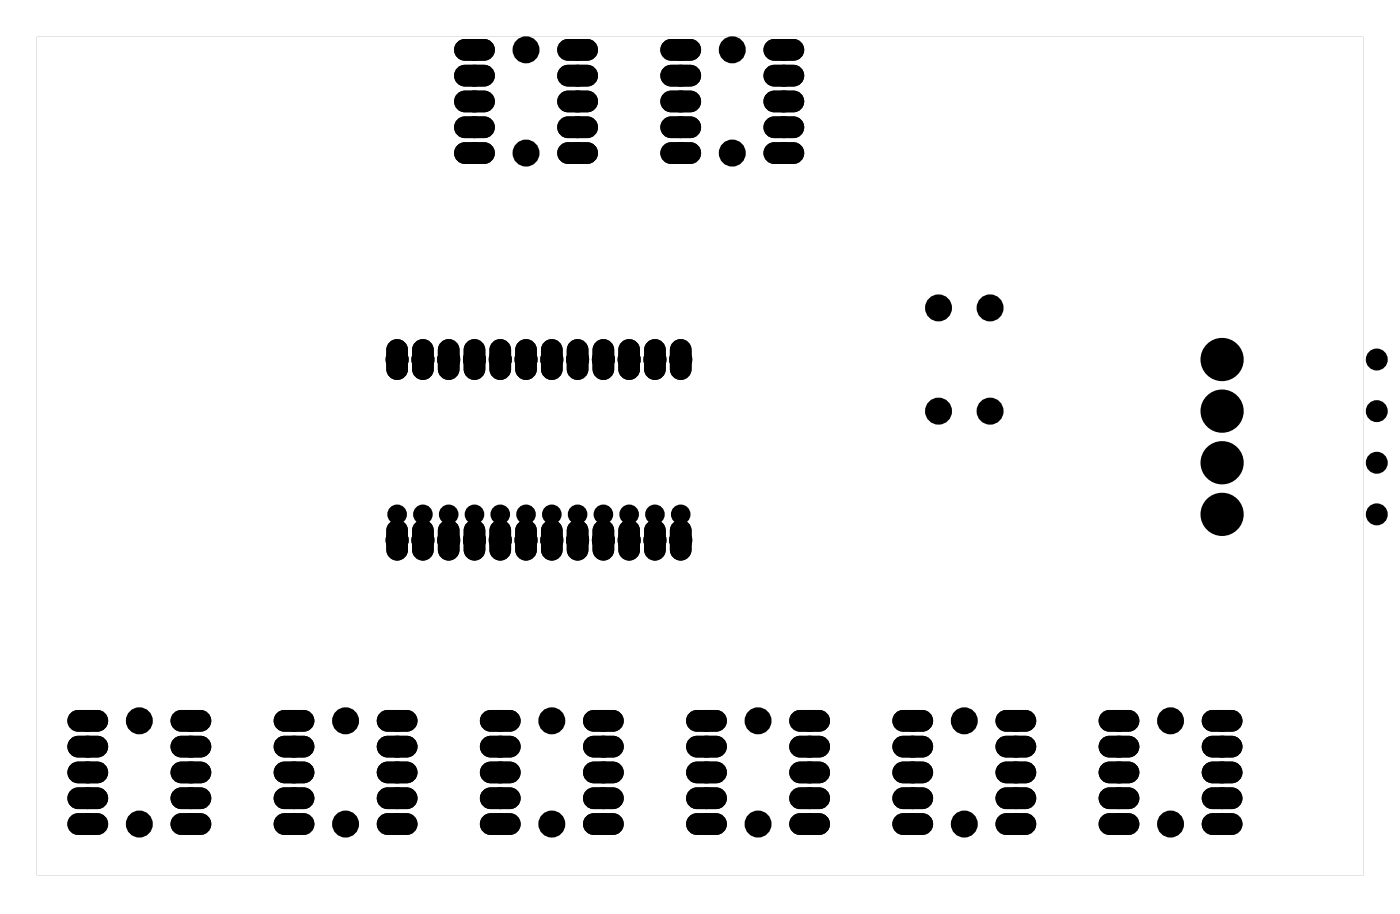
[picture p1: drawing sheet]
<svg xmlns="http://www.w3.org/2000/svg" width="138mm" height="90mm" viewBox="0 0 138 90" stroke-linecap="round" stroke-linejoin="round" font-family="sans-serif">
<g fill="#000">
<path d="M45.1 4.2a.94 .94 0 0 0-.2 1.1 .94 .94 0 0 0 .9 .5h1.9a.94 .94 0 0 0 .9-.9 .94 .94 0 0 0-.9-.9h-1.9h-.4zM46.2 4.9a.56 .56 0 0 1 1.1 0 .56 .56 0 0 1-1.1 0z"/>
<path d="M45.1 6.8a.94 .94 0 0 0-.2 1 .94 .94 0 0 0 .9 .6h1.9a.94 .94 0 0 0 .9-1 .94 .94 0 0 0-.9-.9h-1.9l-.4 .1zM46.2 7.4a.56 .56 0 0 1 1.1 0 .56 .56 0 0 1-1.1 0z"/>
<path d="M45.1 9.3a.94 .94 0 0 0-.2 1 .94 .94 0 0 0 .9 .6h1.9a.94 .94 0 0 0 .9-.9 .94 .94 0 0 0-.9-1h-1.9l-.4 .1zM46.2 10a.56 .56 0 0 1 1.1 0 .56 .56 0 0 1-1.1 0z"/>
<path d="M45.1 11.9a.94 .94 0 0 0-.2 1 .94 .94 0 0 0 .9 .6h1.9a.94 .94 0 0 0 .9-1 .94 .94 0 0 0-.9-.9h-1.9l-.4 .1zM46.2 12.5a.56 .56 0 0 1 1.1 0 .56 .56 0 0 1-1.1 0z"/>
<path d="M45.1 14.4a.94 .94 0 0 0-.2 1 .94 .94 0 0 0 .9 .6h1.9a.94 .94 0 0 0 .9-.9 .94 .94 0 0 0-.9-1h-1.9l-.4 .1zM46.2 15.1a.56 .56 0 0 1 1.1 0 .56 .56 0 0 1-1.1 0z"/>
<path d="M45.1 4.2a.94 .94 0 0 0-.2 1.1 .94 .94 0 0 0 .9 .5h1.9a.94 .94 0 0 0 .9-.9 .94 .94 0 0 0-.9-.9h-1.9h-.4zM46.2 4.9a.56 .56 0 0 1 1.1 0 .56 .56 0 0 1-1.1 0z"/>
<path d="M45.1 6.8a.94 .94 0 0 0-.2 1 .94 .94 0 0 0 .9 .6h1.9a.94 .94 0 0 0 .9-1 .94 .94 0 0 0-.9-.9h-1.9l-.4 .1zM46.2 7.4a.56 .56 0 0 1 1.1 0 .56 .56 0 0 1-1.1 0z"/>
<path d="M45.1 9.3a.94 .94 0 0 0-.2 1 .94 .94 0 0 0 .9 .6h1.9a.94 .94 0 0 0 .9-.9 .94 .94 0 0 0-.9-1h-1.9l-.4 .1zM46.2 10a.56 .56 0 0 1 1.1 0 .56 .56 0 0 1-1.1 0z"/>
<path d="M45.1 11.9a.94 .94 0 0 0-.2 1 .94 .94 0 0 0 .9 .6h1.9a.94 .94 0 0 0 .9-1 .94 .94 0 0 0-.9-.9h-1.9l-.4 .1zM46.2 12.5a.56 .56 0 0 1 1.1 0 .56 .56 0 0 1-1.1 0z"/>
<path d="M45.1 14.4a.94 .94 0 0 0-.2 1 .94 .94 0 0 0 .9 .6h1.9a.94 .94 0 0 0 .9-.9 .94 .94 0 0 0-.9-1h-1.9l-.4 .1zM46.2 15.1a.56 .56 0 0 1 1.1 0 .56 .56 0 0 1-1.1 0z"/>
<path d="M55.3 4.2a.94 .94 0 0 0-.2 1.1 .94 .94 0 0 0 .9 .5h1.8a.94 .94 0 0 0 1-.9 .94 .94 0 0 0-1-.9h-1.8h-.4zM56.3 4.9a.6 .6 0 0 1 1.2 0 .6 .6 0 0 1-1.2 0z"/>
<path d="M55.3 6.8a.94 .94 0 0 0-.2 1 .94 .94 0 0 0 .9 .6h1.8a.94 .94 0 0 0 1-1 .94 .94 0 0 0-1-.9h-1.8l-.4 .1zM56.3 7.4a.6 .6 0 0 1 1.2 0 .6 .6 0 0 1-1.2 0z"/>
<path d="M55.3 9.3a.94 .94 0 0 0-.2 1 .94 .94 0 0 0 .9 .6h1.8a.94 .94 0 0 0 1-.9 .94 .94 0 0 0-1-1h-1.8l-.4 .1zM56.3 10a.6 .6 0 0 1 1.2 0 .6 .6 0 0 1-1.2 0z"/>
<path d="M55.3 11.9a.94 .94 0 0 0-.2 1 .94 .94 0 0 0 .9 .6h1.8a.94 .94 0 0 0 1-1 .94 .94 0 0 0-1-.9h-1.8l-.4 .1zM56.3 12.5a.6 .6 0 0 1 1.2 0 .6 .6 0 0 1-1.2 0z"/>
<path d="M55.3 14.4a.94 .94 0 0 0-.2 1 .94 .94 0 0 0 .9 .6h1.8a.94 .94 0 0 0 1-.9 .94 .94 0 0 0-1-1h-1.8l-.4 .1zM56.3 15.1a.6 .6 0 0 1 1.2 0 .6 .6 0 0 1-1.2 0z"/>
<path d="M55.3 4.2a.94 .94 0 0 0-.2 1.1 .94 .94 0 0 0 .9 .5h1.8a.94 .94 0 0 0 1-.9 .94 .94 0 0 0-1-.9h-1.8h-.4zM56.3 4.9a.6 .6 0 0 1 1.2 0 .6 .6 0 0 1-1.2 0z"/>
<path d="M55.3 6.8a.94 .94 0 0 0-.2 1 .94 .94 0 0 0 .9 .6h1.8a.94 .94 0 0 0 1-1 .94 .94 0 0 0-1-.9h-1.8l-.4 .1zM56.3 7.4a.6 .6 0 0 1 1.2 0 .6 .6 0 0 1-1.2 0z"/>
<path d="M55.3 9.3a.94 .94 0 0 0-.2 1 .94 .94 0 0 0 .9 .6h1.8a.94 .94 0 0 0 1-.9 .94 .94 0 0 0-1-1h-1.8l-.4 .1zM56.3 10a.6 .6 0 0 1 1.2 0 .6 .6 0 0 1-1.2 0z"/>
<path d="M55.3 11.9a.94 .94 0 0 0-.2 1 .94 .94 0 0 0 .9 .6h1.8a.94 .94 0 0 0 1-1 .94 .94 0 0 0-1-.9h-1.8l-.4 .1zM56.3 12.5a.6 .6 0 0 1 1.2 0 .6 .6 0 0 1-1.2 0z"/>
<path d="M55.3 14.4a.94 .94 0 0 0-.2 1 .94 .94 0 0 0 .9 .6h1.8a.94 .94 0 0 0 1-.9 .94 .94 0 0 0-1-1h-1.8l-.4 .1zM56.3 15.1a.6 .6 0 0 1 1.2 0 .6 .6 0 0 1-1.2 0z"/>
<path d="M65.5 4.2a.94 .94 0 0 0-.2 1.1 .94 .94 0 0 0 .8 .5h1.9a.94 .94 0 0 0 .9-.9 .94 .94 0 0 0-.9-.9h-1.9h-.3zM66.5 4.9a.56 .56 0 0 1 1.1 0 .56 .56 0 0 1-1.1 0z"/>
<path d="M65.5 6.8a.94 .94 0 0 0-.2 1 .94 .94 0 0 0 .8 .6h1.9a.94 .94 0 0 0 .9-1 .94 .94 0 0 0-.9-.9h-1.9l-.3 .1zM66.5 7.4a.56 .56 0 0 1 1.1 0 .56 .56 0 0 1-1.1 0z"/>
<path d="M65.5 9.3a.94 .94 0 0 0-.2 1 .94 .94 0 0 0 .8 .6h1.9a.94 .94 0 0 0 .9-.9 .94 .94 0 0 0-.9-1h-1.9l-.3 .1zM66.5 10a.56 .56 0 0 1 1.1 0 .56 .56 0 0 1-1.1 0z"/>
<path d="M65.5 11.9a.94 .94 0 0 0-.2 1 .94 .94 0 0 0 .8 .6h1.9a.94 .94 0 0 0 .9-1 .94 .94 0 0 0-.9-.9h-1.9l-.3 .1zM66.5 12.5a.56 .56 0 0 1 1.1 0 .56 .56 0 0 1-1.1 0z"/>
<path d="M65.5 14.4a.94 .94 0 0 0-.2 1 .94 .94 0 0 0 .8 .6h1.9a.94 .94 0 0 0 .9-.9 .94 .94 0 0 0-.9-1h-1.9l-.3 .1zM66.5 15.1a.56 .56 0 0 1 1.1 0 .56 .56 0 0 1-1.1 0z"/>
<path d="M65.5 4.2a.94 .94 0 0 0-.2 1.1 .94 .94 0 0 0 .8 .5h1.9a.94 .94 0 0 0 .9-.9 .94 .94 0 0 0-.9-.9h-1.9h-.3zM66.5 4.9a.56 .56 0 0 1 1.1 0 .56 .56 0 0 1-1.1 0z"/>
<path d="M65.5 6.8a.94 .94 0 0 0-.2 1 .94 .94 0 0 0 .8 .6h1.9a.94 .94 0 0 0 .9-1 .94 .94 0 0 0-.9-.9h-1.9l-.3 .1zM66.5 7.4a.56 .56 0 0 1 1.1 0 .56 .56 0 0 1-1.1 0z"/>
<path d="M65.5 9.3a.94 .94 0 0 0-.2 1 .94 .94 0 0 0 .8 .6h1.9a.94 .94 0 0 0 .9-.9 .94 .94 0 0 0-.9-1h-1.9l-.3 .1zM66.5 10a.56 .56 0 0 1 1.1 0 .56 .56 0 0 1-1.1 0z"/>
<path d="M65.5 11.9a.94 .94 0 0 0-.2 1 .94 .94 0 0 0 .8 .6h1.9a.94 .94 0 0 0 .9-1 .94 .94 0 0 0-.9-.9h-1.9l-.3 .1zM66.5 12.5a.56 .56 0 0 1 1.1 0 .56 .56 0 0 1-1.1 0z"/>
<path d="M65.5 14.4a.94 .94 0 0 0-.2 1 .94 .94 0 0 0 .8 .6h1.9a.94 .94 0 0 0 .9-.9 .94 .94 0 0 0-.9-1h-1.9l-.3 .1zM66.5 15.1a.56 .56 0 0 1 1.1 0 .56 .56 0 0 1-1.1 0z"/>
<path d="M75.6 4.2a.94 .94 0 0 0-.2 1.1 .94 .94 0 0 0 .9 .5h1.9a.94 .94 0 0 0 .9-.9 .94 .94 0 0 0-.9-.9h-1.9h-.4zM76.7 4.9a.56 .56 0 0 1 1.1 0 .56 .56 0 0 1-1.1 0z"/>
<path d="M75.6 6.8a.94 .94 0 0 0-.2 1 .94 .94 0 0 0 .9 .6h1.9a.94 .94 0 0 0 .9-1 .94 .94 0 0 0-.9-.9h-1.9l-.4 .1zM76.7 7.4a.56 .56 0 0 1 1.1 0 .56 .56 0 0 1-1.1 0z"/>
<path d="M75.6 9.3a.94 .94 0 0 0-.2 1 .94 .94 0 0 0 .9 .6h1.9a.94 .94 0 0 0 .9-.9 .94 .94 0 0 0-.9-1h-1.9l-.4 .1zM76.7 10a.56 .56 0 0 1 1.1 0 .56 .56 0 0 1-1.1 0z"/>
<path d="M75.6 11.9a.94 .94 0 0 0-.2 1 .94 .94 0 0 0 .9 .6h1.9a.94 .94 0 0 0 .9-1 .94 .94 0 0 0-.9-.9h-1.9l-.4 .1zM76.7 12.5a.56 .56 0 0 1 1.1 0 .56 .56 0 0 1-1.1 0z"/>
<path d="M75.6 14.4a.94 .94 0 0 0-.2 1 .94 .94 0 0 0 .9 .6h1.9a.94 .94 0 0 0 .9-.9 .94 .94 0 0 0-.9-1h-1.9l-.4 .1zM76.7 15.1a.56 .56 0 0 1 1.1 0 .56 .56 0 0 1-1.1 0z"/>
<path d="M75.6 4.2a.94 .94 0 0 0-.2 1.1 .94 .94 0 0 0 .9 .5h1.9a.94 .94 0 0 0 .9-.9 .94 .94 0 0 0-.9-.9h-1.9h-.4zM76.7 4.9a.56 .56 0 0 1 1.1 0 .56 .56 0 0 1-1.1 0z"/>
<path d="M75.6 6.8a.94 .94 0 0 0-.2 1 .94 .94 0 0 0 .9 .6h1.9a.94 .94 0 0 0 .9-1 .94 .94 0 0 0-.9-.9h-1.9l-.4 .1zM76.7 7.4a.56 .56 0 0 1 1.1 0 .56 .56 0 0 1-1.1 0z"/>
<path d="M75.6 9.3a.94 .94 0 0 0-.2 1 .94 .94 0 0 0 .9 .6h1.9a.94 .94 0 0 0 .9-.9 .94 .94 0 0 0-.9-1h-1.9l-.4 .1zM76.7 10a.56 .56 0 0 1 1.1 0 .56 .56 0 0 1-1.1 0z"/>
<path d="M75.6 11.9a.94 .94 0 0 0-.2 1 .94 .94 0 0 0 .9 .6h1.9a.94 .94 0 0 0 .9-1 .94 .94 0 0 0-.9-.9h-1.9l-.4 .1zM76.7 12.5a.56 .56 0 0 1 1.1 0 .56 .56 0 0 1-1.1 0z"/>
<path d="M75.6 14.4a.94 .94 0 0 0-.2 1 .94 .94 0 0 0 .9 .6h1.9a.94 .94 0 0 0 .9-.9 .94 .94 0 0 0-.9-1h-1.9l-.4 .1zM76.7 15.1a.56 .56 0 0 1 1.1 0 .56 .56 0 0 1-1.1 0z"/>
<path d="M3.6 3.6v82.6h130.7v-82.6zM3.6 3.6h130.7v82.6h-130.7z"/>
<path d="M38.5 33.8l-.2 .3-.1 .3v1.9a.94 .94 0 0 0 .9 1 .94 .94 0 0 0 1-1v-1.9a.94 .94 0 0 0-.6-.8 .94 .94 0 0 0-1 .2zM38.6 35.4a.56 .56 0 0 1 1.1 0 .56 .56 0 0 1-1.1 0z"/>
<path d="M38.5 33.8l-.2 .3-.1 .3v1.9a.94 .94 0 0 0 .9 1 .94 .94 0 0 0 1-1v-1.9a.94 .94 0 0 0-.6-.8 .94 .94 0 0 0-1 .2zM38.6 35.4a.56 .56 0 0 1 1.1 0 .56 .56 0 0 1-1.1 0z"/>
<path d="M41 33.8l-.2 .3-.1 .3v1.9a.94 .94 0 0 0 1 1 .94 .94 0 0 0 .9-1v-1.9a.94 .94 0 0 0-.6-.8 .94 .94 0 0 0-1 .2zM41.1 35.4a.56 .56 0 0 1 1.1 0 .56 .56 0 0 1-1.1 0z"/>
<path d="M41 33.8l-.2 .3-.1 .3v1.9a.94 .94 0 0 0 1 1 .94 .94 0 0 0 .9-1v-1.9a.94 .94 0 0 0-.6-.8 .94 .94 0 0 0-1 .2zM41.1 35.4a.56 .56 0 0 1 1.1 0 .56 .56 0 0 1-1.1 0z"/>
<path d="M43.5 33.8l-.2 .3v.3v1.9a.94 .94 0 0 0 .9 1 .94 .94 0 0 0 .9-1v-1.9a.94 .94 0 0 0-.5-.8 .94 .94 0 0 0-1.1 .2zM43.6 35.4a.6 .6 0 0 1 1.2 0 .6 .6 0 0 1-1.2 0z"/>
<path d="M43.5 33.8l-.2 .3v.3v1.9a.94 .94 0 0 0 .9 1 .94 .94 0 0 0 .9-1v-1.9a.94 .94 0 0 0-.5-.8 .94 .94 0 0 0-1.1 .2zM43.6 35.4a.6 .6 0 0 1 1.2 0 .6 .6 0 0 1-1.2 0z"/>
<path d="M46.1 33.8l-.2 .3-.1 .3v1.9a.94 .94 0 0 0 .9 1 .94 .94 0 0 0 1-1v-1.9a.94 .94 0 0 0-.6-.8 .94 .94 0 0 0-1 .2zM46.2 35.4a.56 .56 0 0 1 1.1 0 .56 .56 0 0 1-1.1 0z"/>
<path d="M46.1 33.8l-.2 .3-.1 .3v1.9a.94 .94 0 0 0 .9 1 .94 .94 0 0 0 1-1v-1.9a.94 .94 0 0 0-.6-.8 .94 .94 0 0 0-1 .2zM46.2 35.4a.56 .56 0 0 1 1.1 0 .56 .56 0 0 1-1.1 0z"/>
<path d="M48.6 33.8l-.2 .3-.1 .3v1.9a.94 .94 0 0 0 1 1 .94 .94 0 0 0 .9-1v-1.9a.94 .94 0 0 0-.6-.8 .94 .94 0 0 0-1 .2zM48.7 35.4a.56 .56 0 0 1 1.1 0 .56 .56 0 0 1-1.1 0z"/>
<path d="M48.6 33.8l-.2 .3-.1 .3v1.9a.94 .94 0 0 0 1 1 .94 .94 0 0 0 .9-1v-1.9a.94 .94 0 0 0-.6-.8 .94 .94 0 0 0-1 .2zM48.7 35.4a.56 .56 0 0 1 1.1 0 .56 .56 0 0 1-1.1 0z"/>
<path d="M51.2 33.8l-.2 .3-.1 .3v1.9a.94 .94 0 0 0 .9 1 .94 .94 0 0 0 1-1v-1.9a.94 .94 0 0 0-.6-.8 .94 .94 0 0 0-1 .2zM51.3 35.4a.56 .56 0 0 1 1.1 0 .56 .56 0 0 1-1.1 0z"/>
<path d="M51.2 33.8l-.2 .3-.1 .3v1.9a.94 .94 0 0 0 .9 1 .94 .94 0 0 0 1-1v-1.9a.94 .94 0 0 0-.6-.8 .94 .94 0 0 0-1 .2zM51.3 35.4a.56 .56 0 0 1 1.1 0 .56 .56 0 0 1-1.1 0z"/>
<path d="M53.7 33.8l-.2 .3-.1 .3v1.9a.94 .94 0 0 0 1 1 .94 .94 0 0 0 .9-1v-1.9a.94 .94 0 0 0-.6-.8 .94 .94 0 0 0-1 .2zM53.8 35.4a.56 .56 0 0 1 1.1 0 .56 .56 0 0 1-1.1 0z"/>
<path d="M53.7 33.8l-.2 .3-.1 .3v1.9a.94 .94 0 0 0 1 1 .94 .94 0 0 0 .9-1v-1.9a.94 .94 0 0 0-.6-.8 .94 .94 0 0 0-1 .2zM53.8 35.4a.56 .56 0 0 1 1.1 0 .56 .56 0 0 1-1.1 0z"/>
<path d="M56.2 33.8l-.2 .3v.3v1.9a.94 .94 0 0 0 .9 1 .94 .94 0 0 0 .9-1v-1.9a.94 .94 0 0 0-.5-.8 .94 .94 0 0 0-1.1 .2zM56.3 35.4a.6 .6 0 0 1 1.2 0 .6 .6 0 0 1-1.2 0z"/>
<path d="M56.2 33.8l-.2 .3v.3v1.9a.94 .94 0 0 0 .9 1 .94 .94 0 0 0 .9-1v-1.9a.94 .94 0 0 0-.5-.8 .94 .94 0 0 0-1.1 .2zM56.3 35.4a.6 .6 0 0 1 1.2 0 .6 .6 0 0 1-1.2 0z"/>
<path d="M58.8 33.8l-.2 .3-.1 .3v1.9a.94 .94 0 0 0 .9 1 .94 .94 0 0 0 1-1v-1.9a.94 .94 0 0 0-.6-.8 .94 .94 0 0 0-1 .2zM58.9 35.4a.56 .56 0 0 1 1.1 0 .56 .56 0 0 1-1.1 0z"/>
<path d="M58.8 33.8l-.2 .3-.1 .3v1.9a.94 .94 0 0 0 .9 1 .94 .94 0 0 0 1-1v-1.9a.94 .94 0 0 0-.6-.8 .94 .94 0 0 0-1 .2zM58.9 35.4a.56 .56 0 0 1 1.1 0 .56 .56 0 0 1-1.1 0z"/>
<path d="M61.3 33.8l-.2 .3-.1 .3v1.9a.94 .94 0 0 0 1 1 .94 .94 0 0 0 .9-1v-1.9a.94 .94 0 0 0-.6-.8 .94 .94 0 0 0-1 .2zM61.4 35.4a.56 .56 0 0 1 1.1 0 .56 .56 0 0 1-1.1 0z"/>
<path d="M61.3 33.8l-.2 .3-.1 .3v1.9a.94 .94 0 0 0 1 1 .94 .94 0 0 0 .9-1v-1.9a.94 .94 0 0 0-.6-.8 .94 .94 0 0 0-1 .2zM61.4 35.4a.56 .56 0 0 1 1.1 0 .56 .56 0 0 1-1.1 0z"/>
<path d="M63.9 33.8l-.2 .3-.1 .3v1.9a.94 .94 0 0 0 .9 1 .94 .94 0 0 0 1-1v-1.9a.94 .94 0 0 0-.6-.8 .94 .94 0 0 0-1 .2zM64 35.4a.56 .56 0 0 1 1.1 0 .56 .56 0 0 1-1.1 0z"/>
<path d="M63.9 33.8l-.2 .3-.1 .3v1.9a.94 .94 0 0 0 .9 1 .94 .94 0 0 0 1-1v-1.9a.94 .94 0 0 0-.6-.8 .94 .94 0 0 0-1 .2zM64 35.4a.56 .56 0 0 1 1.1 0 .56 .56 0 0 1-1.1 0z"/>
<path d="M66.4 33.8l-.2 .3-.1 .3v1.9a.94 .94 0 0 0 1 1 .94 .94 0 0 0 .9-1v-1.9a.94 .94 0 0 0-.6-.8 .94 .94 0 0 0-1 .2zM66.5 35.4a.56 .56 0 0 1 1.1 0 .56 .56 0 0 1-1.1 0z"/>
<path d="M66.4 33.8l-.2 .3-.1 .3v1.9a.94 .94 0 0 0 1 1 .94 .94 0 0 0 .9-1v-1.9a.94 .94 0 0 0-.6-.8 .94 .94 0 0 0-1 .2zM66.5 35.4a.56 .56 0 0 1 1.1 0 .56 .56 0 0 1-1.1 0z"/>
<path d="M38.5 51.6l-.2 .3-.1 .3v1.9a.94 .94 0 0 0 .9 .9 .94 .94 0 0 0 1-.9v-1.9a.94 .94 0 0 0-.6-.8 .94 .94 0 0 0-1 .2zM38.6 53.2a.56 .56 0 0 1 1.1 0 .56 .56 0 0 1-1.1 0z"/>
<path d="M38.5 51.6l-.2 .3-.1 .3v1.9a.94 .94 0 0 0 .9 .9 .94 .94 0 0 0 1-.9v-1.9a.94 .94 0 0 0-.6-.8 .94 .94 0 0 0-1 .2zM38.6 53.2a.56 .56 0 0 1 1.1 0 .56 .56 0 0 1-1.1 0z"/>
<path d="M41 51.6l-.2 .3-.1 .3v1.9a.94 .94 0 0 0 1 .9 .94 .94 0 0 0 .9-.9v-1.9a.94 .94 0 0 0-.6-.8 .94 .94 0 0 0-1 .2zM41.1 53.2a.56 .56 0 0 1 1.1 0 .56 .56 0 0 1-1.1 0z"/>
<path d="M41 51.6l-.2 .3-.1 .3v1.9a.94 .94 0 0 0 1 .9 .94 .94 0 0 0 .9-.9v-1.9a.94 .94 0 0 0-.6-.8 .94 .94 0 0 0-1 .2zM41.1 53.2a.56 .56 0 0 1 1.1 0 .56 .56 0 0 1-1.1 0z"/>
<path d="M43.5 51.6l-.2 .3v.3v1.9a.94 .94 0 0 0 .9 .9 .94 .94 0 0 0 .9-.9v-1.9a.94 .94 0 0 0-.5-.8 .94 .94 0 0 0-1.1 .2zM43.6 53.2a.6 .6 0 0 1 1.2 0 .6 .6 0 0 1-1.2 0z"/>
<path d="M43.5 51.6l-.2 .3v.3v1.9a.94 .94 0 0 0 .9 .9 .94 .94 0 0 0 .9-.9v-1.9a.94 .94 0 0 0-.5-.8 .94 .94 0 0 0-1.1 .2zM43.6 53.2a.6 .6 0 0 1 1.2 0 .6 .6 0 0 1-1.2 0z"/>
<path d="M46.1 51.6l-.2 .3-.1 .3v1.9a.94 .94 0 0 0 .9 .9 .94 .94 0 0 0 1-.9v-1.9a.94 .94 0 0 0-.6-.8 .94 .94 0 0 0-1 .2zM46.2 53.2a.56 .56 0 0 1 1.1 0 .56 .56 0 0 1-1.1 0z"/>
<path d="M46.1 51.6l-.2 .3-.1 .3v1.9a.94 .94 0 0 0 .9 .9 .94 .94 0 0 0 1-.9v-1.9a.94 .94 0 0 0-.6-.8 .94 .94 0 0 0-1 .2zM46.2 53.2a.56 .56 0 0 1 1.1 0 .56 .56 0 0 1-1.1 0z"/>
<path d="M48.6 51.6l-.2 .3-.1 .3v1.9a.94 .94 0 0 0 1 .9 .94 .94 0 0 0 .9-.9v-1.9a.94 .94 0 0 0-.6-.8 .94 .94 0 0 0-1 .2zM48.7 53.2a.56 .56 0 0 1 1.1 0 .56 .56 0 0 1-1.1 0z"/>
<path d="M48.6 51.6l-.2 .3-.1 .3v1.9a.94 .94 0 0 0 1 .9 .94 .94 0 0 0 .9-.9v-1.9a.94 .94 0 0 0-.6-.8 .94 .94 0 0 0-1 .2zM48.7 53.2a.56 .56 0 0 1 1.1 0 .56 .56 0 0 1-1.1 0z"/>
<path d="M51.2 51.6l-.2 .3-.1 .3v1.9a.94 .94 0 0 0 .9 .9 .94 .94 0 0 0 1-.9v-1.9a.94 .94 0 0 0-.6-.8 .94 .94 0 0 0-1 .2zM51.3 53.2a.56 .56 0 0 1 1.1 0 .56 .56 0 0 1-1.1 0z"/>
<path d="M51.2 51.6l-.2 .3-.1 .3v1.9a.94 .94 0 0 0 .9 .9 .94 .94 0 0 0 1-.9v-1.9a.94 .94 0 0 0-.6-.8 .94 .94 0 0 0-1 .2zM51.3 53.2a.56 .56 0 0 1 1.1 0 .56 .56 0 0 1-1.1 0z"/>
<path d="M53.7 51.6l-.2 .3-.1 .3v1.9a.94 .94 0 0 0 1 .9 .94 .94 0 0 0 .9-.9v-1.9a.94 .94 0 0 0-.6-.8 .94 .94 0 0 0-1 .2zM53.8 53.2a.56 .56 0 0 1 1.1 0 .56 .56 0 0 1-1.1 0z"/>
<path d="M53.7 51.6l-.2 .3-.1 .3v1.9a.94 .94 0 0 0 1 .9 .94 .94 0 0 0 .9-.9v-1.9a.94 .94 0 0 0-.6-.8 .94 .94 0 0 0-1 .2zM53.8 53.2a.56 .56 0 0 1 1.1 0 .56 .56 0 0 1-1.1 0z"/>
<path d="M56.2 51.6l-.2 .3v.3v1.9a.94 .94 0 0 0 .9 .9 .94 .94 0 0 0 .9-.9v-1.9a.94 .94 0 0 0-.5-.8 .94 .94 0 0 0-1.1 .2zM56.3 53.2a.6 .6 0 0 1 1.2 0 .6 .6 0 0 1-1.2 0z"/>
<path d="M56.2 51.6l-.2 .3v.3v1.9a.94 .94 0 0 0 .9 .9 .94 .94 0 0 0 .9-.9v-1.9a.94 .94 0 0 0-.5-.8 .94 .94 0 0 0-1.1 .2zM56.3 53.2a.6 .6 0 0 1 1.2 0 .6 .6 0 0 1-1.2 0z"/>
<path d="M58.8 51.6l-.2 .3-.1 .3v1.9a.94 .94 0 0 0 .9 .9 .94 .94 0 0 0 1-.9v-1.9a.94 .94 0 0 0-.6-.8 .94 .94 0 0 0-1 .2zM58.9 53.2a.56 .56 0 0 1 1.1 0 .56 .56 0 0 1-1.1 0z"/>
<path d="M58.8 51.6l-.2 .3-.1 .3v1.9a.94 .94 0 0 0 .9 .9 .94 .94 0 0 0 1-.9v-1.9a.94 .94 0 0 0-.6-.8 .94 .94 0 0 0-1 .2zM58.9 53.2a.56 .56 0 0 1 1.1 0 .56 .56 0 0 1-1.1 0z"/>
<path d="M61.3 51.6l-.2 .3-.1 .3v1.9a.94 .94 0 0 0 1 .9 .94 .94 0 0 0 .9-.9v-1.9a.94 .94 0 0 0-.6-.8 .94 .94 0 0 0-1 .2zM61.4 53.2a.56 .56 0 0 1 1.1 0 .56 .56 0 0 1-1.1 0z"/>
<path d="M61.3 51.6l-.2 .3-.1 .3v1.9a.94 .94 0 0 0 1 .9 .94 .94 0 0 0 .9-.9v-1.9a.94 .94 0 0 0-.6-.8 .94 .94 0 0 0-1 .2zM61.4 53.2a.56 .56 0 0 1 1.1 0 .56 .56 0 0 1-1.1 0z"/>
<path d="M63.9 51.6l-.2 .3-.1 .3v1.9a.94 .94 0 0 0 .9 .9 .94 .94 0 0 0 1-.9v-1.9a.94 .94 0 0 0-.6-.8 .94 .94 0 0 0-1 .2zM64 53.2a.56 .56 0 0 1 1.1 0 .56 .56 0 0 1-1.1 0z"/>
<path d="M63.9 51.6l-.2 .3-.1 .3v1.9a.94 .94 0 0 0 .9 .9 .94 .94 0 0 0 1-.9v-1.9a.94 .94 0 0 0-.6-.8 .94 .94 0 0 0-1 .2zM64 53.2a.56 .56 0 0 1 1.1 0 .56 .56 0 0 1-1.1 0z"/>
<path d="M66.4 51.6l-.2 .3-.1 .3v1.9a.94 .94 0 0 0 1 .9 .94 .94 0 0 0 .9-.9v-1.9a.94 .94 0 0 0-.6-.8 .94 .94 0 0 0-1 .2zM66.5 53.2a.56 .56 0 0 1 1.1 0 .56 .56 0 0 1-1.1 0z"/>
<path d="M66.4 51.6l-.2 .3-.1 .3v1.9a.94 .94 0 0 0 1 .9 .94 .94 0 0 0 .9-.9v-1.9a.94 .94 0 0 0-.6-.8 .94 .94 0 0 0-1 .2zM66.5 53.2a.56 .56 0 0 1 1.1 0 .56 .56 0 0 1-1.1 0z"/>
<path d="M7 77.9a.94 .94 0 0 0-.2 1 .94 .94 0 0 0 .9 .6h1.9a.94 .94 0 0 0 .9-.9 .94 .94 0 0 0-.9-1h-1.9l-.4 .1zM8.1 78.6a.56 .56 0 0 1 1.1 0 .56 .56 0 0 1-1.1 0z"/>
<path d="M7 75.4a.94 .94 0 0 0-.2 1 .94 .94 0 0 0 .9 .6h1.9a.94 .94 0 0 0 .9-1 .94 .94 0 0 0-.9-.9h-1.9l-.4 .1zM8.1 76a.56 .56 0 0 1 1.1 0 .56 .56 0 0 1-1.1 0z"/>
<path d="M7 72.8a.94 .94 0 0 0-.2 1 .94 .94 0 0 0 .9 .6h1.9a.94 .94 0 0 0 .9-.9 .94 .94 0 0 0-.9-1h-1.9l-.4 .1zM8.1 73.5a.56 .56 0 0 1 1.1 0 .56 .56 0 0 1-1.1 0z"/>
<path d="M7 70.3a.94 .94 0 0 0-.2 1 .94 .94 0 0 0 .9 .6h1.9a.94 .94 0 0 0 .9-1 .94 .94 0 0 0-.9-.9h-1.9l-.4 .1zM8.1 70.9a.56 .56 0 0 1 1.1 0 .56 .56 0 0 1-1.1 0z"/>
<path d="M7 77.9a.94 .94 0 0 0-.2 1 .94 .94 0 0 0 .9 .6h1.9a.94 .94 0 0 0 .9-.9 .94 .94 0 0 0-.9-1h-1.9l-.4 .1zM8.1 78.6a.56 .56 0 0 1 1.1 0 .56 .56 0 0 1-1.1 0z"/>
<path d="M7 75.4a.94 .94 0 0 0-.2 1 .94 .94 0 0 0 .9 .6h1.9a.94 .94 0 0 0 .9-1 .94 .94 0 0 0-.9-.9h-1.9l-.4 .1zM8.1 76a.56 .56 0 0 1 1.1 0 .56 .56 0 0 1-1.1 0z"/>
<path d="M7 72.8a.94 .94 0 0 0-.2 1 .94 .94 0 0 0 .9 .6h1.9a.94 .94 0 0 0 .9-.9 .94 .94 0 0 0-.9-1h-1.9l-.4 .1zM8.1 73.5a.56 .56 0 0 1 1.1 0 .56 .56 0 0 1-1.1 0z"/>
<path d="M7 70.3a.94 .94 0 0 0-.2 1 .94 .94 0 0 0 .9 .6h1.9a.94 .94 0 0 0 .9-1 .94 .94 0 0 0-.9-.9h-1.9l-.4 .1zM8.1 70.9a.56 .56 0 0 1 1.1 0 .56 .56 0 0 1-1.1 0z"/>
<path d="M17.2 77.9a.94 .94 0 0 0-.2 1 .94 .94 0 0 0 .9 .6h1.8a.94 .94 0 0 0 1-.9 .94 .94 0 0 0-1-1h-1.8l-.4 .1zM18.2 78.6a.6 .6 0 0 1 1.2 0 .6 .6 0 0 1-1.2 0z"/>
<path d="M17.2 75.4a.94 .94 0 0 0-.2 1 .94 .94 0 0 0 .9 .6h1.8a.94 .94 0 0 0 1-1 .94 .94 0 0 0-1-.9h-1.8l-.4 .1zM18.2 76a.6 .6 0 0 1 1.2 0 .6 .6 0 0 1-1.2 0z"/>
<path d="M17.2 72.8a.94 .94 0 0 0-.2 1 .94 .94 0 0 0 .9 .6h1.8a.94 .94 0 0 0 1-.9 .94 .94 0 0 0-1-1h-1.8l-.4 .1zM18.2 73.5a.6 .6 0 0 1 1.2 0 .6 .6 0 0 1-1.2 0z"/>
<path d="M17.2 70.3a.94 .94 0 0 0-.2 1 .94 .94 0 0 0 .9 .6h1.8a.94 .94 0 0 0 1-1 .94 .94 0 0 0-1-.9h-1.8l-.4 .1zM18.2 70.9a.6 .6 0 0 1 1.2 0 .6 .6 0 0 1-1.2 0z"/>
<path d="M17.2 77.9a.94 .94 0 0 0-.2 1 .94 .94 0 0 0 .9 .6h1.8a.94 .94 0 0 0 1-.9 .94 .94 0 0 0-1-1h-1.8l-.4 .1zM18.2 78.6a.6 .6 0 0 1 1.2 0 .6 .6 0 0 1-1.2 0z"/>
<path d="M17.2 75.4a.94 .94 0 0 0-.2 1 .94 .94 0 0 0 .9 .6h1.8a.94 .94 0 0 0 1-1 .94 .94 0 0 0-1-.9h-1.8l-.4 .1zM18.2 76a.6 .6 0 0 1 1.2 0 .6 .6 0 0 1-1.2 0z"/>
<path d="M17.2 72.8a.94 .94 0 0 0-.2 1 .94 .94 0 0 0 .9 .6h1.8a.94 .94 0 0 0 1-.9 .94 .94 0 0 0-1-1h-1.8l-.4 .1zM18.2 73.5a.6 .6 0 0 1 1.2 0 .6 .6 0 0 1-1.2 0z"/>
<path d="M17.2 70.3a.94 .94 0 0 0-.2 1 .94 .94 0 0 0 .9 .6h1.8a.94 .94 0 0 0 1-1 .94 .94 0 0 0-1-.9h-1.8l-.4 .1zM18.2 70.9a.6 .6 0 0 1 1.2 0 .6 .6 0 0 1-1.2 0z"/>
<path d="M27.4 77.9a.94 .94 0 0 0-.2 1 .94 .94 0 0 0 .8 .6h1.9a.94 .94 0 0 0 .9-.9 .94 .94 0 0 0-.9-1h-1.9l-.3 .1zM28.4 78.6a.56 .56 0 0 1 1.1 0 .56 .56 0 0 1-1.1 0z"/>
<path d="M27.4 75.4a.94 .94 0 0 0-.2 1 .94 .94 0 0 0 .8 .6h1.9a.94 .94 0 0 0 .9-1 .94 .94 0 0 0-.9-.9h-1.9l-.3 .1zM28.4 76a.56 .56 0 0 1 1.1 0 .56 .56 0 0 1-1.1 0z"/>
<path d="M27.4 72.8a.94 .94 0 0 0-.2 1 .94 .94 0 0 0 .8 .6h1.9a.94 .94 0 0 0 .9-.9 .94 .94 0 0 0-.9-1h-1.9l-.3 .1zM28.4 73.5a.56 .56 0 0 1 1.1 0 .56 .56 0 0 1-1.1 0z"/>
<path d="M27.4 70.3a.94 .94 0 0 0-.2 1 .94 .94 0 0 0 .8 .6h1.9a.94 .94 0 0 0 .9-1 .94 .94 0 0 0-.9-.9h-1.9l-.3 .1zM28.4 70.9a.56 .56 0 0 1 1.1 0 .56 .56 0 0 1-1.1 0z"/>
<path d="M27.4 77.9a.94 .94 0 0 0-.2 1 .94 .94 0 0 0 .8 .6h1.9a.94 .94 0 0 0 .9-.9 .94 .94 0 0 0-.9-1h-1.9l-.3 .1zM28.4 78.6a.56 .56 0 0 1 1.1 0 .56 .56 0 0 1-1.1 0z"/>
<path d="M27.4 75.4a.94 .94 0 0 0-.2 1 .94 .94 0 0 0 .8 .6h1.9a.94 .94 0 0 0 .9-1 .94 .94 0 0 0-.9-.9h-1.9l-.3 .1zM28.4 76a.56 .56 0 0 1 1.1 0 .56 .56 0 0 1-1.1 0z"/>
<path d="M27.4 72.8a.94 .94 0 0 0-.2 1 .94 .94 0 0 0 .8 .6h1.9a.94 .94 0 0 0 .9-.9 .94 .94 0 0 0-.9-1h-1.9l-.3 .1zM28.4 73.5a.56 .56 0 0 1 1.1 0 .56 .56 0 0 1-1.1 0z"/>
<path d="M27.4 70.3a.94 .94 0 0 0-.2 1 .94 .94 0 0 0 .8 .6h1.9a.94 .94 0 0 0 .9-1 .94 .94 0 0 0-.9-.9h-1.9l-.3 .1zM28.4 70.9a.56 .56 0 0 1 1.1 0 .56 .56 0 0 1-1.1 0z"/>
<path d="M37.5 77.9a.94 .94 0 0 0-.2 1 .94 .94 0 0 0 .9 .6h1.9a.94 .94 0 0 0 .9-.9 .94 .94 0 0 0-.9-1h-1.9l-.4 .1zM38.6 78.6a.56 .56 0 0 1 1.1 0 .56 .56 0 0 1-1.1 0z"/>
<path d="M37.5 75.4a.94 .94 0 0 0-.2 1 .94 .94 0 0 0 .9 .6h1.9a.94 .94 0 0 0 .9-1 .94 .94 0 0 0-.9-.9h-1.9l-.4 .1zM38.6 76a.56 .56 0 0 1 1.1 0 .56 .56 0 0 1-1.1 0z"/>
<path d="M37.5 72.8a.94 .94 0 0 0-.2 1 .94 .94 0 0 0 .9 .6h1.9a.94 .94 0 0 0 .9-.9 .94 .94 0 0 0-.9-1h-1.9l-.4 .1zM38.6 73.5a.56 .56 0 0 1 1.1 0 .56 .56 0 0 1-1.1 0z"/>
<path d="M37.5 70.3a.94 .94 0 0 0-.2 1 .94 .94 0 0 0 .9 .6h1.9a.94 .94 0 0 0 .9-1 .94 .94 0 0 0-.9-.9h-1.9l-.4 .1zM38.6 70.9a.56 .56 0 0 1 1.1 0 .56 .56 0 0 1-1.1 0z"/>
<path d="M37.5 77.9a.94 .94 0 0 0-.2 1 .94 .94 0 0 0 .9 .6h1.9a.94 .94 0 0 0 .9-.9 .94 .94 0 0 0-.9-1h-1.9l-.4 .1zM38.6 78.6a.56 .56 0 0 1 1.1 0 .56 .56 0 0 1-1.1 0z"/>
<path d="M37.5 75.4a.94 .94 0 0 0-.2 1 .94 .94 0 0 0 .9 .6h1.9a.94 .94 0 0 0 .9-1 .94 .94 0 0 0-.9-.9h-1.9l-.4 .1zM38.6 76a.56 .56 0 0 1 1.1 0 .56 .56 0 0 1-1.1 0z"/>
<path d="M37.5 72.8a.94 .94 0 0 0-.2 1 .94 .94 0 0 0 .9 .6h1.9a.94 .94 0 0 0 .9-.9 .94 .94 0 0 0-.9-1h-1.9l-.4 .1zM38.6 73.5a.56 .56 0 0 1 1.1 0 .56 .56 0 0 1-1.1 0z"/>
<path d="M37.5 70.3a.94 .94 0 0 0-.2 1 .94 .94 0 0 0 .9 .6h1.9a.94 .94 0 0 0 .9-1 .94 .94 0 0 0-.9-.9h-1.9l-.4 .1zM38.6 70.9a.56 .56 0 0 1 1.1 0 .56 .56 0 0 1-1.1 0z"/>
<path d="M47.7 77.9a.94 .94 0 0 0-.2 1 .94 .94 0 0 0 .8 .6h1.9a.94 .94 0 0 0 1-.9 .94 .94 0 0 0-1-1h-1.9l-.3 .1zM48.7 78.6a.56 .56 0 0 1 1.1 0 .56 .56 0 0 1-1.1 0z"/>
<path d="M47.7 75.4a.94 .94 0 0 0-.2 1 .94 .94 0 0 0 .8 .6h1.9a.94 .94 0 0 0 1-1 .94 .94 0 0 0-1-.9h-1.9l-.3 .1zM48.7 76a.56 .56 0 0 1 1.1 0 .56 .56 0 0 1-1.1 0z"/>
<path d="M47.7 72.8a.94 .94 0 0 0-.2 1 .94 .94 0 0 0 .8 .6h1.9a.94 .94 0 0 0 1-.9 .94 .94 0 0 0-1-1h-1.9l-.3 .1zM48.7 73.5a.56 .56 0 0 1 1.1 0 .56 .56 0 0 1-1.1 0z"/>
<path d="M47.7 70.3a.94 .94 0 0 0-.2 1 .94 .94 0 0 0 .8 .6h1.9a.94 .94 0 0 0 1-1 .94 .94 0 0 0-1-.9h-1.9l-.3 .1zM48.7 70.9a.56 .56 0 0 1 1.1 0 .56 .56 0 0 1-1.1 0z"/>
<path d="M47.7 77.9a.94 .94 0 0 0-.2 1 .94 .94 0 0 0 .8 .6h1.9a.94 .94 0 0 0 1-.9 .94 .94 0 0 0-1-1h-1.9l-.3 .1zM48.7 78.6a.56 .56 0 0 1 1.1 0 .56 .56 0 0 1-1.1 0z"/>
<path d="M47.7 75.4a.94 .94 0 0 0-.2 1 .94 .94 0 0 0 .8 .6h1.9a.94 .94 0 0 0 1-1 .94 .94 0 0 0-1-.9h-1.9l-.3 .1zM48.7 76a.56 .56 0 0 1 1.1 0 .56 .56 0 0 1-1.1 0z"/>
<path d="M47.7 72.8a.94 .94 0 0 0-.2 1 .94 .94 0 0 0 .8 .6h1.9a.94 .94 0 0 0 1-.9 .94 .94 0 0 0-1-1h-1.9l-.3 .1zM48.7 73.5a.56 .56 0 0 1 1.1 0 .56 .56 0 0 1-1.1 0z"/>
<path d="M47.7 70.3a.94 .94 0 0 0-.2 1 .94 .94 0 0 0 .8 .6h1.9a.94 .94 0 0 0 1-1 .94 .94 0 0 0-1-.9h-1.9l-.3 .1zM48.7 70.9a.56 .56 0 0 1 1.1 0 .56 .56 0 0 1-1.1 0z"/>
<path d="M57.8 77.9a.94 .94 0 0 0-.2 1 .94 .94 0 0 0 .9 .6h1.9a.94 .94 0 0 0 .9-.9 .94 .94 0 0 0-.9-1h-1.9l-.4 .1zM58.9 78.6a.56 .56 0 0 1 1.1 0 .56 .56 0 0 1-1.1 0z"/>
<path d="M57.8 75.4a.94 .94 0 0 0-.2 1 .94 .94 0 0 0 .9 .6h1.9a.94 .94 0 0 0 .9-1 .94 .94 0 0 0-.9-.9h-1.9l-.4 .1zM58.9 76a.56 .56 0 0 1 1.1 0 .56 .56 0 0 1-1.1 0z"/>
<path d="M57.8 72.8a.94 .94 0 0 0-.2 1 .94 .94 0 0 0 .9 .6h1.9a.94 .94 0 0 0 .9-.9 .94 .94 0 0 0-.9-1h-1.9l-.4 .1zM58.9 73.5a.56 .56 0 0 1 1.1 0 .56 .56 0 0 1-1.1 0z"/>
<path d="M57.8 70.3a.94 .94 0 0 0-.2 1 .94 .94 0 0 0 .9 .6h1.9a.94 .94 0 0 0 .9-1 .94 .94 0 0 0-.9-.9h-1.9l-.4 .1zM58.9 70.9a.56 .56 0 0 1 1.1 0 .56 .56 0 0 1-1.1 0z"/>
<path d="M57.8 77.9a.94 .94 0 0 0-.2 1 .94 .94 0 0 0 .9 .6h1.9a.94 .94 0 0 0 .9-.9 .94 .94 0 0 0-.9-1h-1.9l-.4 .1zM58.9 78.6a.56 .56 0 0 1 1.1 0 .56 .56 0 0 1-1.1 0z"/>
<path d="M57.8 75.4a.94 .94 0 0 0-.2 1 .94 .94 0 0 0 .9 .6h1.9a.94 .94 0 0 0 .9-1 .94 .94 0 0 0-.9-.9h-1.9l-.4 .1zM58.9 76a.56 .56 0 0 1 1.1 0 .56 .56 0 0 1-1.1 0z"/>
<path d="M57.8 72.8a.94 .94 0 0 0-.2 1 .94 .94 0 0 0 .9 .6h1.9a.94 .94 0 0 0 .9-.9 .94 .94 0 0 0-.9-1h-1.9l-.4 .1zM58.9 73.5a.56 .56 0 0 1 1.1 0 .56 .56 0 0 1-1.1 0z"/>
<path d="M57.8 70.3a.94 .94 0 0 0-.2 1 .94 .94 0 0 0 .9 .6h1.9a.94 .94 0 0 0 .9-1 .94 .94 0 0 0-.9-.9h-1.9l-.4 .1zM58.9 70.9a.56 .56 0 0 1 1.1 0 .56 .56 0 0 1-1.1 0z"/>
<path d="M68 77.9a.94 .94 0 0 0-.2 1 .94 .94 0 0 0 .9 .6h1.8a.94 .94 0 0 0 1-.9 .94 .94 0 0 0-1-1h-1.8l-.4 .1zM69 78.6a.6 .6 0 0 1 1.2 0 .6 .6 0 0 1-1.2 0z"/>
<path d="M68 75.4a.94 .94 0 0 0-.2 1 .94 .94 0 0 0 .9 .6h1.8a.94 .94 0 0 0 1-1 .94 .94 0 0 0-1-.9h-1.8l-.4 .1zM69 76a.6 .6 0 0 1 1.2 0 .6 .6 0 0 1-1.2 0z"/>
<path d="M68 72.8a.94 .94 0 0 0-.2 1 .94 .94 0 0 0 .9 .6h1.8a.94 .94 0 0 0 1-.9 .94 .94 0 0 0-1-1h-1.8l-.4 .1zM69 73.5a.6 .6 0 0 1 1.2 0 .6 .6 0 0 1-1.2 0z"/>
<path d="M68 70.3a.94 .94 0 0 0-.2 1 .94 .94 0 0 0 .9 .6h1.8a.94 .94 0 0 0 1-1 .94 .94 0 0 0-1-.9h-1.8l-.4 .1zM69 70.9a.6 .6 0 0 1 1.2 0 .6 .6 0 0 1-1.2 0z"/>
<path d="M68 77.9a.94 .94 0 0 0-.2 1 .94 .94 0 0 0 .9 .6h1.8a.94 .94 0 0 0 1-.9 .94 .94 0 0 0-1-1h-1.8l-.4 .1zM69 78.6a.6 .6 0 0 1 1.2 0 .6 .6 0 0 1-1.2 0z"/>
<path d="M68 75.4a.94 .94 0 0 0-.2 1 .94 .94 0 0 0 .9 .6h1.8a.94 .94 0 0 0 1-1 .94 .94 0 0 0-1-.9h-1.8l-.4 .1zM69 76a.6 .6 0 0 1 1.2 0 .6 .6 0 0 1-1.2 0z"/>
<path d="M68 72.8a.94 .94 0 0 0-.2 1 .94 .94 0 0 0 .9 .6h1.8a.94 .94 0 0 0 1-.9 .94 .94 0 0 0-1-1h-1.8l-.4 .1zM69 73.5a.6 .6 0 0 1 1.2 0 .6 .6 0 0 1-1.2 0z"/>
<path d="M68 70.3a.94 .94 0 0 0-.2 1 .94 .94 0 0 0 .9 .6h1.8a.94 .94 0 0 0 1-1 .94 .94 0 0 0-1-.9h-1.8l-.4 .1zM69 70.9a.6 .6 0 0 1 1.2 0 .6 .6 0 0 1-1.2 0z"/>
<path d="M78.2 77.9a.94 .94 0 0 0-.2 1 .94 .94 0 0 0 .8 .6h1.9a.94 .94 0 0 0 .9-.9 .94 .94 0 0 0-.9-1h-1.9l-.3 .1zM79.2 78.6a.56 .56 0 0 1 1.1 0 .56 .56 0 0 1-1.1 0z"/>
<path d="M78.2 75.4a.94 .94 0 0 0-.2 1 .94 .94 0 0 0 .8 .6h1.9a.94 .94 0 0 0 .9-1 .94 .94 0 0 0-.9-.9h-1.9l-.3 .1zM79.2 76a.56 .56 0 0 1 1.1 0 .56 .56 0 0 1-1.1 0z"/>
<path d="M78.2 72.8a.94 .94 0 0 0-.2 1 .94 .94 0 0 0 .8 .6h1.9a.94 .94 0 0 0 .9-.9 .94 .94 0 0 0-.9-1h-1.9l-.3 .1zM79.2 73.5a.56 .56 0 0 1 1.1 0 .56 .56 0 0 1-1.1 0z"/>
<path d="M78.2 70.3a.94 .94 0 0 0-.2 1 .94 .94 0 0 0 .8 .6h1.9a.94 .94 0 0 0 .9-1 .94 .94 0 0 0-.9-.9h-1.9l-.3 .1zM79.2 70.9a.56 .56 0 0 1 1.1 0 .56 .56 0 0 1-1.1 0z"/>
<path d="M78.2 77.9a.94 .94 0 0 0-.2 1 .94 .94 0 0 0 .8 .6h1.9a.94 .94 0 0 0 .9-.9 .94 .94 0 0 0-.9-1h-1.9l-.3 .1zM79.2 78.6a.56 .56 0 0 1 1.1 0 .56 .56 0 0 1-1.1 0z"/>
<path d="M78.2 75.4a.94 .94 0 0 0-.2 1 .94 .94 0 0 0 .8 .6h1.9a.94 .94 0 0 0 .9-1 .94 .94 0 0 0-.9-.9h-1.9l-.3 .1zM79.2 76a.56 .56 0 0 1 1.1 0 .56 .56 0 0 1-1.1 0z"/>
<path d="M78.2 72.8a.94 .94 0 0 0-.2 1 .94 .94 0 0 0 .8 .6h1.9a.94 .94 0 0 0 .9-.9 .94 .94 0 0 0-.9-1h-1.9l-.3 .1zM79.2 73.5a.56 .56 0 0 1 1.1 0 .56 .56 0 0 1-1.1 0z"/>
<path d="M78.2 70.3a.94 .94 0 0 0-.2 1 .94 .94 0 0 0 .8 .6h1.9a.94 .94 0 0 0 .9-1 .94 .94 0 0 0-.9-.9h-1.9l-.3 .1zM79.2 70.9a.56 .56 0 0 1 1.1 0 .56 .56 0 0 1-1.1 0z"/>
<path d="M88.3 77.9a.94 .94 0 0 0-.2 1 .94 .94 0 0 0 .9 .6h1.9a.94 .94 0 0 0 .9-.9 .94 .94 0 0 0-.9-1h-1.9l-.4 .1zM89.4 78.6a.56 .56 0 0 1 1.1 0 .56 .56 0 0 1-1.1 0z"/>
<path d="M88.3 75.4a.94 .94 0 0 0-.2 1 .94 .94 0 0 0 .9 .6h1.9a.94 .94 0 0 0 .9-1 .94 .94 0 0 0-.9-.9h-1.9l-.4 .1zM89.4 76a.56 .56 0 0 1 1.1 0 .56 .56 0 0 1-1.1 0z"/>
<path d="M88.3 72.8a.94 .94 0 0 0-.2 1 .94 .94 0 0 0 .9 .6h1.9a.94 .94 0 0 0 .9-.9 .94 .94 0 0 0-.9-1h-1.9l-.4 .1zM89.4 73.5a.56 .56 0 0 1 1.1 0 .56 .56 0 0 1-1.1 0z"/>
<path d="M88.3 70.3a.94 .94 0 0 0-.2 1 .94 .94 0 0 0 .9 .6h1.9a.94 .94 0 0 0 .9-1 .94 .94 0 0 0-.9-.9h-1.9l-.4 .1zM89.4 70.9a.56 .56 0 0 1 1.1 0 .56 .56 0 0 1-1.1 0z"/>
<path d="M88.3 77.9a.94 .94 0 0 0-.2 1 .94 .94 0 0 0 .9 .6h1.9a.94 .94 0 0 0 .9-.9 .94 .94 0 0 0-.9-1h-1.9l-.4 .1zM89.4 78.6a.56 .56 0 0 1 1.1 0 .56 .56 0 0 1-1.1 0z"/>
<path d="M88.3 75.4a.94 .94 0 0 0-.2 1 .94 .94 0 0 0 .9 .6h1.9a.94 .94 0 0 0 .9-1 .94 .94 0 0 0-.9-.9h-1.9l-.4 .1zM89.4 76a.56 .56 0 0 1 1.1 0 .56 .56 0 0 1-1.1 0z"/>
<path d="M88.3 72.8a.94 .94 0 0 0-.2 1 .94 .94 0 0 0 .9 .6h1.9a.94 .94 0 0 0 .9-.9 .94 .94 0 0 0-.9-1h-1.9l-.4 .1zM89.4 73.5a.56 .56 0 0 1 1.1 0 .56 .56 0 0 1-1.1 0z"/>
<path d="M88.3 70.3a.94 .94 0 0 0-.2 1 .94 .94 0 0 0 .9 .6h1.9a.94 .94 0 0 0 .9-1 .94 .94 0 0 0-.9-.9h-1.9l-.4 .1zM89.4 70.9a.56 .56 0 0 1 1.1 0 .56 .56 0 0 1-1.1 0z"/>
<path d="M98.5 77.9a.94 .94 0 0 0-.2 1 .94 .94 0 0 0 .8 .6h1.9a.94 .94 0 0 0 1-.9 .94 .94 0 0 0-1-1h-1.9l-.3 .1zM99.5 78.6a.56 .56 0 0 1 1.1 0 .56 .56 0 0 1-1.1 0z"/>
<path d="M98.5 75.4a.94 .94 0 0 0-.2 1 .94 .94 0 0 0 .8 .6h1.9a.94 .94 0 0 0 1-1 .94 .94 0 0 0-1-.9h-1.9l-.3 .1zM99.5 76a.56 .56 0 0 1 1.1 0 .56 .56 0 0 1-1.1 0z"/>
<path d="M98.5 72.8a.94 .94 0 0 0-.2 1 .94 .94 0 0 0 .8 .6h1.9a.94 .94 0 0 0 1-.9 .94 .94 0 0 0-1-1h-1.9l-.3 .1zM99.5 73.5a.56 .56 0 0 1 1.1 0 .56 .56 0 0 1-1.1 0z"/>
<path d="M98.5 70.3a.94 .94 0 0 0-.2 1 .94 .94 0 0 0 .8 .6h1.9a.94 .94 0 0 0 1-1 .94 .94 0 0 0-1-.9h-1.9l-.3 .1zM99.5 70.9a.56 .56 0 0 1 1.1 0 .56 .56 0 0 1-1.1 0z"/>
<path d="M98.5 77.9a.94 .94 0 0 0-.2 1 .94 .94 0 0 0 .8 .6h1.9a.94 .94 0 0 0 1-.9 .94 .94 0 0 0-1-1h-1.9l-.3 .1zM99.5 78.6a.56 .56 0 0 1 1.1 0 .56 .56 0 0 1-1.1 0z"/>
<path d="M98.5 75.4a.94 .94 0 0 0-.2 1 .94 .94 0 0 0 .8 .6h1.9a.94 .94 0 0 0 1-1 .94 .94 0 0 0-1-.9h-1.9l-.3 .1zM99.5 76a.56 .56 0 0 1 1.1 0 .56 .56 0 0 1-1.1 0z"/>
<path d="M98.5 72.8a.94 .94 0 0 0-.2 1 .94 .94 0 0 0 .8 .6h1.9a.94 .94 0 0 0 1-.9 .94 .94 0 0 0-1-1h-1.9l-.3 .1zM99.5 73.5a.56 .56 0 0 1 1.1 0 .56 .56 0 0 1-1.1 0z"/>
<path d="M98.5 70.3a.94 .94 0 0 0-.2 1 .94 .94 0 0 0 .8 .6h1.9a.94 .94 0 0 0 1-1 .94 .94 0 0 0-1-.9h-1.9l-.3 .1zM99.5 70.9a.56 .56 0 0 1 1.1 0 .56 .56 0 0 1-1.1 0z"/>
<path d="M108.6 77.9a.94 .94 0 0 0-.2 1 .94 .94 0 0 0 .9 .6h1.9a.94 .94 0 0 0 .9-.9 .94 .94 0 0 0-.9-1h-1.9l-.4 .1zM109.7 78.6a.56 .56 0 0 1 1.1 0 .56 .56 0 0 1-1.1 0z"/>
<path d="M108.6 75.4a.94 .94 0 0 0-.2 1 .94 .94 0 0 0 .9 .6h1.9a.94 .94 0 0 0 .9-1 .94 .94 0 0 0-.9-.9h-1.9l-.4 .1zM109.7 76a.56 .56 0 0 1 1.1 0 .56 .56 0 0 1-1.1 0z"/>
<path d="M108.6 72.8a.94 .94 0 0 0-.2 1 .94 .94 0 0 0 .9 .6h1.9a.94 .94 0 0 0 .9-.9 .94 .94 0 0 0-.9-1h-1.9l-.4 .1zM109.7 73.5a.56 .56 0 0 1 1.1 0 .56 .56 0 0 1-1.1 0z"/>
<path d="M108.6 70.3a.94 .94 0 0 0-.2 1 .94 .94 0 0 0 .9 .6h1.9a.94 .94 0 0 0 .9-1 .94 .94 0 0 0-.9-.9h-1.9l-.4 .1zM109.7 70.9a.56 .56 0 0 1 1.1 0 .56 .56 0 0 1-1.1 0z"/>
<path d="M108.6 77.9a.94 .94 0 0 0-.2 1 .94 .94 0 0 0 .9 .6h1.9a.94 .94 0 0 0 .9-.9 .94 .94 0 0 0-.9-1h-1.9l-.4 .1zM109.7 78.6a.56 .56 0 0 1 1.1 0 .56 .56 0 0 1-1.1 0z"/>
<path d="M108.6 75.4a.94 .94 0 0 0-.2 1 .94 .94 0 0 0 .9 .6h1.9a.94 .94 0 0 0 .9-1 .94 .94 0 0 0-.9-.9h-1.9l-.4 .1zM109.7 76a.56 .56 0 0 1 1.1 0 .56 .56 0 0 1-1.1 0z"/>
<path d="M108.6 72.8a.94 .94 0 0 0-.2 1 .94 .94 0 0 0 .9 .6h1.9a.94 .94 0 0 0 .9-.9 .94 .94 0 0 0-.9-1h-1.9l-.4 .1zM109.7 73.5a.56 .56 0 0 1 1.1 0 .56 .56 0 0 1-1.1 0z"/>
<path d="M108.6 70.3a.94 .94 0 0 0-.2 1 .94 .94 0 0 0 .9 .6h1.9a.94 .94 0 0 0 .9-1 .94 .94 0 0 0-.9-.9h-1.9l-.4 .1zM109.7 70.9a.56 .56 0 0 1 1.1 0 .56 .56 0 0 1-1.1 0z"/>
<path d="M118.8 77.9a.94 .94 0 0 0-.2 1 .94 .94 0 0 0 .9 .6h1.8a.94 .94 0 0 0 1-.9 .94 .94 0 0 0-1-1h-1.8l-.4 .1zM119.8 78.6a.6 .6 0 0 1 1.2 0 .6 .6 0 0 1-1.2 0z"/>
<path d="M118.8 75.4a.94 .94 0 0 0-.2 1 .94 .94 0 0 0 .9 .6h1.8a.94 .94 0 0 0 1-1 .94 .94 0 0 0-1-.9h-1.8l-.4 .1zM119.8 76a.6 .6 0 0 1 1.2 0 .6 .6 0 0 1-1.2 0z"/>
<path d="M118.8 72.8a.94 .94 0 0 0-.2 1 .94 .94 0 0 0 .9 .6h1.8a.94 .94 0 0 0 1-.9 .94 .94 0 0 0-1-1h-1.8l-.4 .1zM119.8 73.5a.6 .6 0 0 1 1.2 0 .6 .6 0 0 1-1.2 0z"/>
<path d="M118.8 70.3a.94 .94 0 0 0-.2 1 .94 .94 0 0 0 .9 .6h1.8a.94 .94 0 0 0 1-1 .94 .94 0 0 0-1-.9h-1.8l-.4 .1zM119.8 70.9a.6 .6 0 0 1 1.2 0 .6 .6 0 0 1-1.2 0z"/>
<path d="M118.8 77.9a.94 .94 0 0 0-.2 1 .94 .94 0 0 0 .9 .6h1.8a.94 .94 0 0 0 1-.9 .94 .94 0 0 0-1-1h-1.8l-.4 .1zM119.8 78.6a.6 .6 0 0 1 1.2 0 .6 .6 0 0 1-1.2 0z"/>
<path d="M118.8 75.4a.94 .94 0 0 0-.2 1 .94 .94 0 0 0 .9 .6h1.8a.94 .94 0 0 0 1-1 .94 .94 0 0 0-1-.9h-1.8l-.4 .1zM119.8 76a.6 .6 0 0 1 1.2 0 .6 .6 0 0 1-1.2 0z"/>
<path d="M118.8 72.8a.94 .94 0 0 0-.2 1 .94 .94 0 0 0 .9 .6h1.8a.94 .94 0 0 0 1-.9 .94 .94 0 0 0-1-1h-1.8l-.4 .1zM119.8 73.5a.6 .6 0 0 1 1.2 0 .6 .6 0 0 1-1.2 0z"/>
<path d="M118.8 70.3a.94 .94 0 0 0-.2 1 .94 .94 0 0 0 .9 .6h1.8a.94 .94 0 0 0 1-1 .94 .94 0 0 0-1-.9h-1.8l-.4 .1zM119.8 70.9a.6 .6 0 0 1 1.2 0 .6 .6 0 0 1-1.2 0z"/>
<path d="M7 80.4a.94 .94 0 0 0-.2 1.1 .94 .94 0 0 0 .9 .5h1.9a.94 .94 0 0 0 .9-.9 .94 .94 0 0 0-.9-.9h-1.9h-.4zM8.1 81.1a.56 .56 0 0 1 1.1 0 .56 .56 0 0 1-1.1 0z"/>
<path d="M7 80.4a.94 .94 0 0 0-.2 1.1 .94 .94 0 0 0 .9 .5h1.9a.94 .94 0 0 0 .9-.9 .94 .94 0 0 0-.9-.9h-1.9h-.4zM8.1 81.1a.56 .56 0 0 1 1.1 0 .56 .56 0 0 1-1.1 0z"/>
<path d="M17.2 80.4a.94 .94 0 0 0-.2 1.1 .94 .94 0 0 0 .9 .5h1.8a.94 .94 0 0 0 1-.9 .94 .94 0 0 0-1-.9h-1.8h-.4zM18.2 81.1a.6 .6 0 0 1 1.2 0 .6 .6 0 0 1-1.2 0z"/>
<path d="M17.2 80.4a.94 .94 0 0 0-.2 1.1 .94 .94 0 0 0 .9 .5h1.8a.94 .94 0 0 0 1-.9 .94 .94 0 0 0-1-.9h-1.8h-.4zM18.2 81.1a.6 .6 0 0 1 1.2 0 .6 .6 0 0 1-1.2 0z"/>
<path d="M27.4 80.4a.94 .94 0 0 0-.2 1.1 .94 .94 0 0 0 .8 .5h1.9a.94 .94 0 0 0 .9-.9 .94 .94 0 0 0-.9-.9h-1.9h-.3zM28.4 81.1a.56 .56 0 0 1 1.1 0 .56 .56 0 0 1-1.1 0z"/>
<path d="M27.4 80.4a.94 .94 0 0 0-.2 1.1 .94 .94 0 0 0 .8 .5h1.9a.94 .94 0 0 0 .9-.9 .94 .94 0 0 0-.9-.9h-1.9h-.3zM28.4 81.1a.56 .56 0 0 1 1.1 0 .56 .56 0 0 1-1.1 0z"/>
<path d="M37.5 80.4a.94 .94 0 0 0-.2 1.1 .94 .94 0 0 0 .9 .5h1.9a.94 .94 0 0 0 .9-.9 .94 .94 0 0 0-.9-.9h-1.9h-.4zM38.6 81.1a.56 .56 0 0 1 1.1 0 .56 .56 0 0 1-1.1 0z"/>
<path d="M37.5 80.4a.94 .94 0 0 0-.2 1.1 .94 .94 0 0 0 .9 .5h1.9a.94 .94 0 0 0 .9-.9 .94 .94 0 0 0-.9-.9h-1.9h-.4zM38.6 81.1a.56 .56 0 0 1 1.1 0 .56 .56 0 0 1-1.1 0z"/>
<path d="M47.7 80.4a.94 .94 0 0 0-.2 1.1 .94 .94 0 0 0 .8 .5h1.9a.94 .94 0 0 0 1-.9 .94 .94 0 0 0-1-.9h-1.9h-.3zM48.7 81.1a.56 .56 0 0 1 1.1 0 .56 .56 0 0 1-1.1 0z"/>
<path d="M47.7 80.4a.94 .94 0 0 0-.2 1.1 .94 .94 0 0 0 .8 .5h1.9a.94 .94 0 0 0 1-.9 .94 .94 0 0 0-1-.9h-1.9h-.3zM48.7 81.1a.56 .56 0 0 1 1.1 0 .56 .56 0 0 1-1.1 0z"/>
<path d="M57.8 80.4a.94 .94 0 0 0-.2 1.1 .94 .94 0 0 0 .9 .5h1.9a.94 .94 0 0 0 .9-.9 .94 .94 0 0 0-.9-.9h-1.9h-.4zM58.9 81.1a.56 .56 0 0 1 1.1 0 .56 .56 0 0 1-1.1 0z"/>
<path d="M57.8 80.4a.94 .94 0 0 0-.2 1.1 .94 .94 0 0 0 .9 .5h1.9a.94 .94 0 0 0 .9-.9 .94 .94 0 0 0-.9-.9h-1.9h-.4zM58.9 81.1a.56 .56 0 0 1 1.1 0 .56 .56 0 0 1-1.1 0z"/>
<path d="M68 80.4a.94 .94 0 0 0-.2 1.1 .94 .94 0 0 0 .9 .5h1.8a.94 .94 0 0 0 1-.9 .94 .94 0 0 0-1-.9h-1.8h-.4zM69 81.1a.6 .6 0 0 1 1.2 0 .6 .6 0 0 1-1.2 0z"/>
<path d="M68 80.4a.94 .94 0 0 0-.2 1.1 .94 .94 0 0 0 .9 .5h1.8a.94 .94 0 0 0 1-.9 .94 .94 0 0 0-1-.9h-1.8h-.4zM69 81.1a.6 .6 0 0 1 1.2 0 .6 .6 0 0 1-1.2 0z"/>
<path d="M78.2 80.4a.94 .94 0 0 0-.2 1.1 .94 .94 0 0 0 .8 .5h1.9a.94 .94 0 0 0 .9-.9 .94 .94 0 0 0-.9-.9h-1.9h-.3zM79.2 81.1a.56 .56 0 0 1 1.1 0 .56 .56 0 0 1-1.1 0z"/>
<path d="M78.2 80.4a.94 .94 0 0 0-.2 1.1 .94 .94 0 0 0 .8 .5h1.9a.94 .94 0 0 0 .9-.9 .94 .94 0 0 0-.9-.9h-1.9h-.3zM79.2 81.1a.56 .56 0 0 1 1.1 0 .56 .56 0 0 1-1.1 0z"/>
<path d="M88.3 80.4a.94 .94 0 0 0-.2 1.1 .94 .94 0 0 0 .9 .5h1.9a.94 .94 0 0 0 .9-.9 .94 .94 0 0 0-.9-.9h-1.9h-.4zM89.4 81.1a.56 .56 0 0 1 1.1 0 .56 .56 0 0 1-1.1 0z"/>
<path d="M88.3 80.4a.94 .94 0 0 0-.2 1.1 .94 .94 0 0 0 .9 .5h1.9a.94 .94 0 0 0 .9-.9 .94 .94 0 0 0-.9-.9h-1.9h-.4zM89.4 81.1a.56 .56 0 0 1 1.1 0 .56 .56 0 0 1-1.1 0z"/>
<path d="M98.5 80.4a.94 .94 0 0 0-.2 1.1 .94 .94 0 0 0 .8 .5h1.9a.94 .94 0 0 0 1-.9 .94 .94 0 0 0-1-.9h-1.9h-.3zM99.5 81.1a.56 .56 0 0 1 1.1 0 .56 .56 0 0 1-1.1 0z"/>
<path d="M98.5 80.4a.94 .94 0 0 0-.2 1.1 .94 .94 0 0 0 .8 .5h1.9a.94 .94 0 0 0 1-.9 .94 .94 0 0 0-1-.9h-1.9h-.3zM99.5 81.1a.56 .56 0 0 1 1.1 0 .56 .56 0 0 1-1.1 0z"/>
<path d="M108.6 80.4a.94 .94 0 0 0-.2 1.1 .94 .94 0 0 0 .9 .5h1.9a.94 .94 0 0 0 .9-.9 .94 .94 0 0 0-.9-.9h-1.9h-.4zM109.7 81.1a.56 .56 0 0 1 1.1 0 .56 .56 0 0 1-1.1 0z"/>
<path d="M108.6 80.4a.94 .94 0 0 0-.2 1.1 .94 .94 0 0 0 .9 .5h1.9a.94 .94 0 0 0 .9-.9 .94 .94 0 0 0-.9-.9h-1.9h-.4zM109.7 81.1a.56 .56 0 0 1 1.1 0 .56 .56 0 0 1-1.1 0z"/>
<path d="M118.8 80.4a.94 .94 0 0 0-.2 1.1 .94 .94 0 0 0 .9 .5h1.8a.94 .94 0 0 0 1-.9 .94 .94 0 0 0-1-.9h-1.8h-.4zM119.8 81.1a.6 .6 0 0 1 1.2 0 .6 .6 0 0 1-1.2 0z"/>
<path d="M118.8 80.4a.94 .94 0 0 0-.2 1.1 .94 .94 0 0 0 .9 .5h1.8a.94 .94 0 0 0 1-.9 .94 .94 0 0 0-1-.9h-1.8h-.4zM119.8 81.1a.6 .6 0 0 1 1.2 0 .6 .6 0 0 1-1.2 0z"/>
</g>
<g fill="#000">
<circle cx="46.7" cy="12.5" r=".75"/>
<circle cx="46.7" cy="7.4" r=".75"/>
<circle cx="46.7" cy="15.1" r=".75"/>
<circle cx="46.7" cy="10" r=".75"/>
<circle cx="46.7" cy="4.9" r=".75"/>
<circle cx="51.8" cy="15.1" r=".7"/>
<circle cx="51.8" cy="4.9" r=".7"/>
<circle cx="51.8" cy="4.9" r=".85"/>
<circle cx="51.8" cy="15.1" r=".85"/>
<circle cx="56.9" cy="12.5" r=".75"/>
<circle cx="56.9" cy="7.4" r=".75"/>
<circle cx="56.9" cy="10" r=".75"/>
<circle cx="56.9" cy="15.1" r=".75"/>
<circle cx="56.9" cy="4.9" r=".75"/>
<circle cx="67.1" cy="12.5" r=".75"/>
<circle cx="67.1" cy="7.4" r=".75"/>
<circle cx="67.1" cy="10" r=".75"/>
<circle cx="67.1" cy="15.1" r=".75"/>
<circle cx="67.1" cy="4.9" r=".75"/>
<circle cx="72.1" cy="15.1" r=".7"/>
<circle cx="72.1" cy="4.9" r=".7"/>
<circle cx="72.1" cy="4.9" r=".85"/>
<circle cx="72.1" cy="15.1" r=".85"/>
<circle cx="77.2" cy="12.5" r=".75"/>
<circle cx="77.2" cy="7.4" r=".75"/>
<circle cx="77.2" cy="10" r=".75"/>
<circle cx="77.2" cy="15.1" r=".75"/>
<circle cx="77.2" cy="4.9" r=".75"/>
<circle cx="39.1" cy="35.4" r=".67"/>
<circle cx="39.1" cy="35.4" r=".75"/>
<circle cx="41.7" cy="35.4" r=".67"/>
<circle cx="41.7" cy="35.4" r=".75"/>
<circle cx="44.2" cy="35.4" r=".67"/>
<circle cx="44.2" cy="35.4" r=".75"/>
<circle cx="46.7" cy="35.4" r=".67"/>
<circle cx="46.7" cy="35.4" r=".75"/>
<circle cx="49.3" cy="35.4" r=".67"/>
<circle cx="49.3" cy="35.4" r=".75"/>
<circle cx="51.8" cy="35.4" r=".67"/>
<circle cx="51.8" cy="35.4" r=".75"/>
<circle cx="54.4" cy="35.4" r=".67"/>
<circle cx="54.4" cy="35.4" r=".75"/>
<circle cx="56.9" cy="35.4" r=".67"/>
<circle cx="56.9" cy="35.4" r=".75"/>
<circle cx="59.4" cy="35.4" r=".67"/>
<circle cx="59.4" cy="35.4" r=".75"/>
<circle cx="62" cy="35.4" r=".67"/>
<circle cx="62" cy="35.4" r=".75"/>
<circle cx="64.5" cy="35.4" r=".67"/>
<circle cx="64.5" cy="35.4" r=".75"/>
<circle cx="67.1" cy="35.4" r=".67"/>
<circle cx="67.1" cy="35.4" r=".75"/>
<circle cx="92.5" cy="30.3" r=".85"/>
<circle cx="92.5" cy="30.3" r=".7"/>
<circle cx="97.5" cy="30.3" r=".85"/>
<circle cx="97.5" cy="30.3" r=".7"/>
<circle cx="120.4" cy="35.4" r=".7"/>
<circle cx="120.4" cy="35.4" r="1.25"/>
<circle cx="135.6" cy="35.4" r=".7"/>
<circle cx="39.1" cy="50.6" r=".67"/>
<circle cx="39.1" cy="53.2" r=".75"/>
<circle cx="41.7" cy="50.6" r=".67"/>
<circle cx="41.7" cy="53.2" r=".75"/>
<circle cx="44.2" cy="50.6" r=".67"/>
<circle cx="44.2" cy="53.2" r=".75"/>
<circle cx="46.7" cy="50.6" r=".67"/>
<circle cx="46.7" cy="53.2" r=".75"/>
<circle cx="49.3" cy="50.6" r=".67"/>
<circle cx="49.3" cy="53.2" r=".75"/>
<circle cx="51.8" cy="50.6" r=".67"/>
<circle cx="51.8" cy="53.2" r=".75"/>
<circle cx="54.4" cy="50.6" r=".67"/>
<circle cx="54.4" cy="53.2" r=".75"/>
<circle cx="56.9" cy="50.6" r=".67"/>
<circle cx="56.9" cy="53.2" r=".75"/>
<circle cx="59.4" cy="50.6" r=".67"/>
<circle cx="59.4" cy="53.2" r=".75"/>
<circle cx="62" cy="50.6" r=".67"/>
<circle cx="62" cy="53.2" r=".75"/>
<circle cx="64.5" cy="50.6" r=".67"/>
<circle cx="64.5" cy="53.2" r=".75"/>
<circle cx="67.1" cy="50.6" r=".67"/>
<circle cx="67.1" cy="53.2" r=".75"/>
<circle cx="92.5" cy="40.5" r=".85"/>
<circle cx="92.5" cy="40.5" r=".7"/>
<circle cx="97.5" cy="40.5" r=".85"/>
<circle cx="97.5" cy="40.5" r=".7"/>
<circle cx="120.4" cy="50.6" r=".7"/>
<circle cx="120.4" cy="45.5" r=".7"/>
<circle cx="120.4" cy="40.5" r=".7"/>
<circle cx="120.4" cy="45.5" r="1.25"/>
<circle cx="120.4" cy="50.6" r="1.25"/>
<circle cx="120.4" cy="40.5" r="1.25"/>
<circle cx="135.6" cy="50.6" r=".7"/>
<circle cx="135.6" cy="45.5" r=".7"/>
<circle cx="135.6" cy="40.5" r=".7"/>
<circle cx="8.6" cy="76" r=".75"/>
<circle cx="8.6" cy="70.9" r=".75"/>
<circle cx="8.6" cy="78.6" r=".75"/>
<circle cx="8.6" cy="73.5" r=".75"/>
<circle cx="13.7" cy="70.9" r=".7"/>
<circle cx="13.7" cy="70.9" r=".85"/>
<circle cx="18.8" cy="76" r=".75"/>
<circle cx="18.8" cy="70.9" r=".75"/>
<circle cx="18.8" cy="78.6" r=".75"/>
<circle cx="18.8" cy="73.5" r=".75"/>
<circle cx="29" cy="70.9" r=".75"/>
<circle cx="29" cy="76" r=".75"/>
<circle cx="29" cy="73.5" r=".75"/>
<circle cx="29" cy="78.6" r=".75"/>
<circle cx="34" cy="70.9" r=".7"/>
<circle cx="34" cy="70.9" r=".85"/>
<circle cx="39.1" cy="76" r=".75"/>
<circle cx="39.1" cy="70.9" r=".75"/>
<circle cx="39.1" cy="73.5" r=".75"/>
<circle cx="39.1" cy="78.6" r=".75"/>
<circle cx="49.3" cy="76" r=".75"/>
<circle cx="49.3" cy="70.9" r=".75"/>
<circle cx="49.3" cy="73.5" r=".75"/>
<circle cx="49.3" cy="78.6" r=".75"/>
<circle cx="54.4" cy="70.9" r=".7"/>
<circle cx="54.4" cy="70.9" r=".85"/>
<circle cx="59.4" cy="76" r=".75"/>
<circle cx="59.4" cy="70.9" r=".75"/>
<circle cx="59.4" cy="78.6" r=".75"/>
<circle cx="59.4" cy="73.5" r=".75"/>
<circle cx="69.6" cy="76" r=".75"/>
<circle cx="69.6" cy="70.9" r=".75"/>
<circle cx="69.6" cy="78.6" r=".75"/>
<circle cx="69.6" cy="73.5" r=".75"/>
<circle cx="74.7" cy="70.9" r=".7"/>
<circle cx="74.7" cy="70.9" r=".85"/>
<circle cx="79.8" cy="76" r=".75"/>
<circle cx="79.8" cy="70.9" r=".75"/>
<circle cx="79.8" cy="78.6" r=".75"/>
<circle cx="79.8" cy="73.5" r=".75"/>
<circle cx="89.9" cy="76" r=".75"/>
<circle cx="89.9" cy="70.9" r=".75"/>
<circle cx="89.9" cy="73.5" r=".75"/>
<circle cx="89.9" cy="78.6" r=".75"/>
<circle cx="95" cy="70.9" r=".7"/>
<circle cx="95" cy="70.9" r=".85"/>
<circle cx="100.1" cy="76" r=".75"/>
<circle cx="100.1" cy="70.9" r=".75"/>
<circle cx="100.1" cy="73.5" r=".75"/>
<circle cx="100.1" cy="78.6" r=".75"/>
<circle cx="110.2" cy="76" r=".75"/>
<circle cx="110.2" cy="70.9" r=".75"/>
<circle cx="110.2" cy="78.6" r=".75"/>
<circle cx="110.2" cy="73.5" r=".75"/>
<circle cx="115.3" cy="70.9" r=".7"/>
<circle cx="115.3" cy="70.9" r=".85"/>
<circle cx="120.4" cy="70.9" r=".75"/>
<circle cx="120.4" cy="76" r=".75"/>
<circle cx="120.4" cy="73.5" r=".75"/>
<circle cx="120.4" cy="78.6" r=".75"/>
<circle cx="8.6" cy="81.1" r=".75"/>
<circle cx="13.7" cy="81.1" r=".7"/>
<circle cx="13.7" cy="81.1" r=".85"/>
<circle cx="18.8" cy="81.1" r=".75"/>
<circle cx="29" cy="81.1" r=".75"/>
<circle cx="34" cy="81.1" r=".7"/>
<circle cx="34" cy="81.1" r=".85"/>
<circle cx="39.1" cy="81.1" r=".75"/>
<circle cx="49.3" cy="81.1" r=".75"/>
<circle cx="54.4" cy="81.1" r=".7"/>
<circle cx="54.4" cy="81.1" r=".85"/>
<circle cx="59.4" cy="81.1" r=".75"/>
<circle cx="69.6" cy="81.1" r=".75"/>
<circle cx="74.7" cy="81.1" r=".7"/>
<circle cx="74.7" cy="81.1" r=".85"/>
<circle cx="79.8" cy="81.1" r=".75"/>
<circle cx="89.9" cy="81.1" r=".75"/>
<circle cx="95" cy="81.1" r=".7"/>
<circle cx="95" cy="81.1" r=".85"/>
<circle cx="100.1" cy="81.1" r=".75"/>
<circle cx="110.2" cy="81.1" r=".75"/>
<circle cx="115.3" cy="81.1" r=".7"/>
<circle cx="115.3" cy="81.1" r=".85"/>
<circle cx="120.4" cy="81.1" r=".75"/>
</g>
<g fill="none" stroke="#000" stroke-width=".76" stroke-linecap="butt">
<circle cx="51.8" cy="4.9" r=".7"/>
<circle cx="51.8" cy="15.1" r=".7"/>
<circle cx="72.1" cy="4.9" r=".7"/>
<circle cx="72.1" cy="15.1" r=".7"/>
<circle cx="39.1" cy="35.4" r=".75"/>
<circle cx="41.7" cy="35.4" r=".75"/>
<circle cx="44.2" cy="35.4" r=".75"/>
<circle cx="46.7" cy="35.4" r=".75"/>
<circle cx="49.3" cy="35.4" r=".75"/>
<circle cx="51.8" cy="35.4" r=".75"/>
<circle cx="54.4" cy="35.4" r=".75"/>
<circle cx="56.9" cy="35.4" r=".75"/>
<circle cx="59.4" cy="35.4" r=".75"/>
<circle cx="62" cy="35.4" r=".75"/>
<circle cx="64.5" cy="35.4" r=".75"/>
<circle cx="67.1" cy="35.4" r=".75"/>
<circle cx="92.5" cy="30.3" r=".7"/>
<circle cx="97.5" cy="30.3" r=".7"/>
<circle cx="120.4" cy="35.4" r=".7"/>
<circle cx="135.6" cy="35.4" r=".7"/>
<circle cx="39.1" cy="53.2" r=".75"/>
<circle cx="41.7" cy="53.2" r=".75"/>
<circle cx="44.2" cy="53.2" r=".75"/>
<circle cx="46.7" cy="53.2" r=".75"/>
<circle cx="49.3" cy="53.2" r=".75"/>
<circle cx="51.8" cy="53.2" r=".75"/>
<circle cx="54.4" cy="53.2" r=".75"/>
<circle cx="56.9" cy="53.2" r=".75"/>
<circle cx="59.4" cy="53.2" r=".75"/>
<circle cx="62" cy="53.2" r=".75"/>
<circle cx="64.5" cy="53.2" r=".75"/>
<circle cx="67.1" cy="53.2" r=".75"/>
<circle cx="92.5" cy="40.5" r=".7"/>
<circle cx="97.5" cy="40.5" r=".7"/>
<circle cx="120.4" cy="50.6" r=".7"/>
<circle cx="120.4" cy="40.5" r=".7"/>
<circle cx="120.4" cy="45.5" r=".7"/>
<circle cx="135.6" cy="45.5" r=".7"/>
<circle cx="135.6" cy="40.5" r=".7"/>
<circle cx="135.6" cy="50.6" r=".7"/>
<circle cx="13.7" cy="70.9" r=".7"/>
<circle cx="34" cy="70.9" r=".7"/>
<circle cx="54.4" cy="70.9" r=".7"/>
<circle cx="74.7" cy="70.9" r=".7"/>
<circle cx="95" cy="70.9" r=".7"/>
<circle cx="115.3" cy="70.9" r=".7"/>
<circle cx="13.7" cy="81.1" r=".7"/>
<circle cx="34" cy="81.1" r=".7"/>
<circle cx="54.4" cy="81.1" r=".7"/>
<circle cx="74.7" cy="81.1" r=".7"/>
<circle cx="95" cy="81.1" r=".7"/>
<circle cx="115.3" cy="81.1" r=".7"/>
</g>
<g fill="none" stroke="#000" stroke-width=".59">
<circle cx="39.1" cy="35.4" r=".67"/>
<circle cx="41.7" cy="35.4" r=".67"/>
<circle cx="44.2" cy="35.4" r=".67"/>
<circle cx="46.7" cy="35.4" r=".67"/>
<circle cx="49.3" cy="35.4" r=".67"/>
<circle cx="51.8" cy="35.4" r=".67"/>
<circle cx="54.4" cy="35.4" r=".67"/>
<circle cx="56.9" cy="35.4" r=".67"/>
<circle cx="59.4" cy="35.4" r=".67"/>
<circle cx="62" cy="35.4" r=".67"/>
<circle cx="64.5" cy="35.4" r=".67"/>
<circle cx="67.1" cy="35.4" r=".67"/>
<circle cx="39.1" cy="50.6" r=".67"/>
<circle cx="41.7" cy="50.6" r=".67"/>
<circle cx="44.2" cy="50.6" r=".67"/>
<circle cx="46.7" cy="50.6" r=".67"/>
<circle cx="49.3" cy="50.6" r=".67"/>
<circle cx="51.8" cy="50.6" r=".67"/>
<circle cx="54.4" cy="50.6" r=".67"/>
<circle cx="56.9" cy="50.6" r=".67"/>
<circle cx="59.4" cy="50.6" r=".67"/>
<circle cx="62" cy="50.6" r=".67"/>
<circle cx="64.5" cy="50.6" r=".67"/>
<circle cx="67.1" cy="50.6" r=".67"/>
</g>
<g fill="none" stroke="#000" stroke-width=".64" stroke-linecap="butt">
<circle cx="46.7" cy="10" r=".75"/>
<circle cx="46.7" cy="12.5" r=".75"/>
<circle cx="46.7" cy="15.1" r=".75"/>
<circle cx="46.7" cy="7.4" r=".75"/>
<circle cx="46.7" cy="4.9" r=".75"/>
<circle cx="56.9" cy="10" r=".75"/>
<circle cx="56.9" cy="12.5" r=".75"/>
<circle cx="56.9" cy="15.1" r=".75"/>
<circle cx="56.9" cy="7.4" r=".75"/>
<circle cx="56.9" cy="4.9" r=".75"/>
<circle cx="67.1" cy="12.5" r=".75"/>
<circle cx="67.1" cy="10" r=".75"/>
<circle cx="67.1" cy="15.1" r=".75"/>
<circle cx="67.1" cy="7.4" r=".75"/>
<circle cx="67.1" cy="4.9" r=".75"/>
<circle cx="77.2" cy="10" r=".75"/>
<circle cx="77.2" cy="12.5" r=".75"/>
<circle cx="77.2" cy="15.1" r=".75"/>
<circle cx="77.2" cy="7.4" r=".75"/>
<circle cx="77.2" cy="4.9" r=".75"/>
<circle cx="8.6" cy="78.6" r=".75"/>
<circle cx="8.6" cy="70.9" r=".75"/>
<circle cx="8.6" cy="73.5" r=".75"/>
<circle cx="8.6" cy="76" r=".75"/>
<circle cx="18.8" cy="78.6" r=".75"/>
<circle cx="18.8" cy="70.9" r=".75"/>
<circle cx="18.8" cy="73.5" r=".75"/>
<circle cx="18.8" cy="76" r=".75"/>
<circle cx="29" cy="78.6" r=".75"/>
<circle cx="29" cy="70.9" r=".75"/>
<circle cx="29" cy="73.5" r=".75"/>
<circle cx="29" cy="76" r=".75"/>
<circle cx="39.1" cy="78.6" r=".75"/>
<circle cx="39.1" cy="70.9" r=".75"/>
<circle cx="39.1" cy="73.5" r=".75"/>
<circle cx="39.1" cy="76" r=".75"/>
<circle cx="49.3" cy="78.6" r=".75"/>
<circle cx="49.3" cy="70.9" r=".75"/>
<circle cx="49.3" cy="73.5" r=".75"/>
<circle cx="49.3" cy="76" r=".75"/>
<circle cx="59.4" cy="78.6" r=".75"/>
<circle cx="59.4" cy="70.9" r=".75"/>
<circle cx="59.4" cy="76" r=".75"/>
<circle cx="59.4" cy="73.5" r=".75"/>
<circle cx="69.6" cy="78.6" r=".75"/>
<circle cx="69.6" cy="70.9" r=".75"/>
<circle cx="69.6" cy="76" r=".75"/>
<circle cx="69.6" cy="73.5" r=".75"/>
<circle cx="79.8" cy="78.6" r=".75"/>
<circle cx="79.8" cy="70.9" r=".75"/>
<circle cx="79.8" cy="76" r=".75"/>
<circle cx="79.8" cy="73.5" r=".75"/>
<circle cx="89.9" cy="78.6" r=".75"/>
<circle cx="89.9" cy="70.9" r=".75"/>
<circle cx="89.9" cy="76" r=".75"/>
<circle cx="89.9" cy="73.5" r=".75"/>
<circle cx="100.1" cy="78.6" r=".75"/>
<circle cx="100.1" cy="70.9" r=".75"/>
<circle cx="100.1" cy="76" r=".75"/>
<circle cx="100.1" cy="73.5" r=".75"/>
<circle cx="110.2" cy="78.6" r=".75"/>
<circle cx="110.2" cy="70.9" r=".75"/>
<circle cx="110.2" cy="73.5" r=".75"/>
<circle cx="110.2" cy="76" r=".75"/>
<circle cx="120.4" cy="78.6" r=".75"/>
<circle cx="120.4" cy="70.9" r=".75"/>
<circle cx="120.4" cy="76" r=".75"/>
<circle cx="120.4" cy="73.5" r=".75"/>
<circle cx="8.6" cy="81.1" r=".75"/>
<circle cx="18.8" cy="81.1" r=".75"/>
<circle cx="29" cy="81.1" r=".75"/>
<circle cx="39.1" cy="81.1" r=".75"/>
<circle cx="49.3" cy="81.1" r=".75"/>
<circle cx="59.4" cy="81.1" r=".75"/>
<circle cx="69.6" cy="81.1" r=".75"/>
<circle cx="79.8" cy="81.1" r=".75"/>
<circle cx="89.9" cy="81.1" r=".75"/>
<circle cx="100.1" cy="81.1" r=".75"/>
<circle cx="110.2" cy="81.1" r=".75"/>
<circle cx="120.4" cy="81.1" r=".75"/>
</g>
<g fill="none" stroke="#000" stroke-width=".25">
<path d="M45.1 4.2l.3-.2h.4h1.9a.94 .94 0 0 1 .9 .9 .94 .94 0 0 1-.9 .9h-1.9a.94 .94 0 0 1-.9-.5 .94 .94 0 0 1 .2-1.1zM45.1 6.8l.3-.2 .4-.1h1.9a.94 .94 0 0 1 .9 .9 .94 .94 0 0 1-.9 1h-1.9a.94 .94 0 0 1-.9-.6 .94 .94 0 0 1 .2-1zM45.1 9.3l.3-.2 .4-.1h1.9a.94 .94 0 0 1 .9 1 .94 .94 0 0 1-.9 .9h-1.9a.94 .94 0 0 1-.9-.6 .94 .94 0 0 1 .2-1zM45.1 11.9l.3-.2 .4-.1h1.9a.94 .94 0 0 1 .9 .9 .94 .94 0 0 1-.9 1h-1.9a.94 .94 0 0 1-.9-.6 .94 .94 0 0 1 .2-1zM45.1 14.4l.3-.2 .4-.1h1.9a.94 .94 0 0 1 .9 1 .94 .94 0 0 1-.9 .9h-1.9a.94 .94 0 0 1-.9-.6 .94 .94 0 0 1 .2-1zM55.3 4.2l.3-.2h.4h1.8a.94 .94 0 0 1 1 .9 .94 .94 0 0 1-1 .9h-1.8a.94 .94 0 0 1-.9-.5 .94 .94 0 0 1 .2-1.1zM55.3 6.8l.3-.2 .4-.1h1.8a.94 .94 0 0 1 1 .9 .94 .94 0 0 1-1 1h-1.8a.94 .94 0 0 1-.9-.6 .94 .94 0 0 1 .2-1zM55.3 9.3l.3-.2 .4-.1h1.8a.94 .94 0 0 1 1 1 .94 .94 0 0 1-1 .9h-1.8a.94 .94 0 0 1-.9-.6 .94 .94 0 0 1 .2-1zM55.3 11.9l.3-.2 .4-.1h1.8a.94 .94 0 0 1 1 .9 .94 .94 0 0 1-1 1h-1.8a.94 .94 0 0 1-.9-.6 .94 .94 0 0 1 .2-1zM55.3 14.4l.3-.2 .4-.1h1.8a.94 .94 0 0 1 1 1 .94 .94 0 0 1-1 .9h-1.8a.94 .94 0 0 1-.9-.6 .94 .94 0 0 1 .2-1zM65.5 4.2l.3-.2h.3h1.9a.94 .94 0 0 1 .9 .9 .94 .94 0 0 1-.9 .9h-1.9a.94 .94 0 0 1-.8-.5 .94 .94 0 0 1 .2-1.1zM65.5 6.8l.3-.2 .3-.1h1.9a.94 .94 0 0 1 .9 .9 .94 .94 0 0 1-.9 1h-1.9a.94 .94 0 0 1-.8-.6 .94 .94 0 0 1 .2-1z"/>
<path d="M65.5 9.3l.3-.2 .3-.1h1.9a.94 .94 0 0 1 .9 1 .94 .94 0 0 1-.9 .9h-1.9a.94 .94 0 0 1-.8-.6 .94 .94 0 0 1 .2-1zM65.5 11.9l.3-.2 .3-.1h1.9a.94 .94 0 0 1 .9 .9 .94 .94 0 0 1-.9 1h-1.9a.94 .94 0 0 1-.8-.6 .94 .94 0 0 1 .2-1zM65.5 14.4l.3-.2 .3-.1h1.9a.94 .94 0 0 1 .9 1 .94 .94 0 0 1-.9 .9h-1.9a.94 .94 0 0 1-.8-.6 .94 .94 0 0 1 .2-1zM75.6 4.2l.3-.2h.4h1.9a.94 .94 0 0 1 .9 .9 .94 .94 0 0 1-.9 .9h-1.9a.94 .94 0 0 1-.9-.5 .94 .94 0 0 1 .2-1.1zM75.6 6.8l.3-.2 .4-.1h1.9a.94 .94 0 0 1 .9 .9 .94 .94 0 0 1-.9 1h-1.9a.94 .94 0 0 1-.9-.6 .94 .94 0 0 1 .2-1zM75.6 9.3l.3-.2 .4-.1h1.9a.94 .94 0 0 1 .9 1 .94 .94 0 0 1-.9 .9h-1.9a.94 .94 0 0 1-.9-.6 .94 .94 0 0 1 .2-1zM75.6 11.9l.3-.2 .4-.1h1.9a.94 .94 0 0 1 .9 .9 .94 .94 0 0 1-.9 1h-1.9a.94 .94 0 0 1-.9-.6 .94 .94 0 0 1 .2-1zM75.6 14.4l.3-.2 .4-.1h1.9a.94 .94 0 0 1 .9 1 .94 .94 0 0 1-.9 .9h-1.9a.94 .94 0 0 1-.9-.6 .94 .94 0 0 1 .2-1zM38.5 33.8a.94 .94 0 0 1 1-.2 .94 .94 0 0 1 .6 .8v1.9a.94 .94 0 0 1-1 1 .94 .94 0 0 1-.9-1v-1.9l.1-.3zM41 33.8a.94 .94 0 0 1 1-.2 .94 .94 0 0 1 .6 .8v1.9a.94 .94 0 0 1-.9 1 .94 .94 0 0 1-1-1v-1.9l.1-.3zM43.5 33.8a.94 .94 0 0 1 1.1-.2 .94 .94 0 0 1 .5 .8v1.9a.94 .94 0 0 1-.9 1 .94 .94 0 0 1-.9-1v-1.9v-.3zM46.1 33.8a.94 .94 0 0 1 1-.2 .94 .94 0 0 1 .6 .8v1.9a.94 .94 0 0 1-1 1 .94 .94 0 0 1-.9-1v-1.9l.1-.3z"/>
<path d="M48.6 33.8a.94 .94 0 0 1 1-.2 .94 .94 0 0 1 .6 .8v1.9a.94 .94 0 0 1-.9 1 .94 .94 0 0 1-1-1v-1.9l.1-.3zM51.2 33.8a.94 .94 0 0 1 1-.2 .94 .94 0 0 1 .6 .8v1.9a.94 .94 0 0 1-1 1 .94 .94 0 0 1-.9-1v-1.9l.1-.3zM53.7 33.8a.94 .94 0 0 1 1-.2 .94 .94 0 0 1 .6 .8v1.9a.94 .94 0 0 1-.9 1 .94 .94 0 0 1-1-1v-1.9l.1-.3zM56.2 33.8a.94 .94 0 0 1 1.1-.2 .94 .94 0 0 1 .5 .8v1.9a.94 .94 0 0 1-.9 1 .94 .94 0 0 1-.9-1v-1.9v-.3zM58.8 33.8a.94 .94 0 0 1 1-.2 .94 .94 0 0 1 .6 .8v1.9a.94 .94 0 0 1-1 1 .94 .94 0 0 1-.9-1v-1.9l.1-.3zM61.3 33.8a.94 .94 0 0 1 1-.2 .94 .94 0 0 1 .6 .8v1.9a.94 .94 0 0 1-.9 1 .94 .94 0 0 1-1-1v-1.9l.1-.3zM63.9 33.8a.94 .94 0 0 1 1-.2 .94 .94 0 0 1 .6 .8v1.9a.94 .94 0 0 1-1 1 .94 .94 0 0 1-.9-1v-1.9l.1-.3zM66.4 33.8a.94 .94 0 0 1 1-.2 .94 .94 0 0 1 .6 .8v1.9a.94 .94 0 0 1-.9 1 .94 .94 0 0 1-1-1v-1.9l.1-.3zM38.5 51.6a.94 .94 0 0 1 1-.2 .94 .94 0 0 1 .6 .8v1.9a.94 .94 0 0 1-1 .9 .94 .94 0 0 1-.9-.9v-1.9l.1-.3zM41 51.6a.94 .94 0 0 1 1-.2 .94 .94 0 0 1 .6 .8v1.9a.94 .94 0 0 1-.9 .9 .94 .94 0 0 1-1-.9v-1.9l.1-.3zM43.5 51.6a.94 .94 0 0 1 1.1-.2 .94 .94 0 0 1 .5 .8v1.9a.94 .94 0 0 1-.9 .9 .94 .94 0 0 1-.9-.9v-1.9v-.3zM46.1 51.6a.94 .94 0 0 1 1-.2 .94 .94 0 0 1 .6 .8v1.9a.94 .94 0 0 1-1 .9 .94 .94 0 0 1-.9-.9v-1.9l.1-.3z"/>
<path d="M48.6 51.6a.94 .94 0 0 1 1-.2 .94 .94 0 0 1 .6 .8v1.9a.94 .94 0 0 1-.9 .9 .94 .94 0 0 1-1-.9v-1.9l.1-.3zM51.2 51.6a.94 .94 0 0 1 1-.2 .94 .94 0 0 1 .6 .8v1.9a.94 .94 0 0 1-1 .9 .94 .94 0 0 1-.9-.9v-1.9l.1-.3zM53.7 51.6a.94 .94 0 0 1 1-.2 .94 .94 0 0 1 .6 .8v1.9a.94 .94 0 0 1-.9 .9 .94 .94 0 0 1-1-.9v-1.9l.1-.3zM56.2 51.6a.94 .94 0 0 1 1.1-.2 .94 .94 0 0 1 .5 .8v1.9a.94 .94 0 0 1-.9 .9 .94 .94 0 0 1-.9-.9v-1.9v-.3zM58.8 51.6a.94 .94 0 0 1 1-.2 .94 .94 0 0 1 .6 .8v1.9a.94 .94 0 0 1-1 .9 .94 .94 0 0 1-.9-.9v-1.9l.1-.3zM61.3 51.6a.94 .94 0 0 1 1-.2 .94 .94 0 0 1 .6 .8v1.9a.94 .94 0 0 1-.9 .9 .94 .94 0 0 1-1-.9v-1.9l.1-.3zM63.9 51.6a.94 .94 0 0 1 1-.2 .94 .94 0 0 1 .6 .8v1.9a.94 .94 0 0 1-1 .9 .94 .94 0 0 1-.9-.9v-1.9l.1-.3zM66.4 51.6a.94 .94 0 0 1 1-.2 .94 .94 0 0 1 .6 .8v1.9a.94 .94 0 0 1-.9 .9 .94 .94 0 0 1-1-.9v-1.9l.1-.3zM7 77.9l.3-.2 .4-.1h1.9a.94 .94 0 0 1 .9 1 .94 .94 0 0 1-.9 .9h-1.9a.94 .94 0 0 1-.9-.6 .94 .94 0 0 1 .2-1zM7 75.4l.3-.2 .4-.1h1.9a.94 .94 0 0 1 .9 .9 .94 .94 0 0 1-.9 1h-1.9a.94 .94 0 0 1-.9-.6 .94 .94 0 0 1 .2-1zM7 72.8l.3-.2 .4-.1h1.9a.94 .94 0 0 1 .9 1 .94 .94 0 0 1-.9 .9h-1.9a.94 .94 0 0 1-.9-.6 .94 .94 0 0 1 .2-1zM7 70.3l.3-.2 .4-.1h1.9a.94 .94 0 0 1 .9 .9 .94 .94 0 0 1-.9 1h-1.9a.94 .94 0 0 1-.9-.6 .94 .94 0 0 1 .2-1z"/>
<path d="M17.2 77.9l.3-.2 .4-.1h1.8a.94 .94 0 0 1 1 1 .94 .94 0 0 1-1 .9h-1.8a.94 .94 0 0 1-.9-.6 .94 .94 0 0 1 .2-1zM17.2 75.4l.3-.2 .4-.1h1.8a.94 .94 0 0 1 1 .9 .94 .94 0 0 1-1 1h-1.8a.94 .94 0 0 1-.9-.6 .94 .94 0 0 1 .2-1zM17.2 72.8l.3-.2 .4-.1h1.8a.94 .94 0 0 1 1 1 .94 .94 0 0 1-1 .9h-1.8a.94 .94 0 0 1-.9-.6 .94 .94 0 0 1 .2-1zM17.2 70.3l.3-.2 .4-.1h1.8a.94 .94 0 0 1 1 .9 .94 .94 0 0 1-1 1h-1.8a.94 .94 0 0 1-.9-.6 .94 .94 0 0 1 .2-1zM27.4 77.9l.3-.2 .3-.1h1.9a.94 .94 0 0 1 .9 1 .94 .94 0 0 1-.9 .9h-1.9a.94 .94 0 0 1-.8-.6 .94 .94 0 0 1 .2-1zM27.4 75.4l.3-.2 .3-.1h1.9a.94 .94 0 0 1 .9 .9 .94 .94 0 0 1-.9 1h-1.9a.94 .94 0 0 1-.8-.6 .94 .94 0 0 1 .2-1zM27.4 72.8l.3-.2 .3-.1h1.9a.94 .94 0 0 1 .9 1 .94 .94 0 0 1-.9 .9h-1.9a.94 .94 0 0 1-.8-.6 .94 .94 0 0 1 .2-1zM27.4 70.3l.3-.2 .3-.1h1.9a.94 .94 0 0 1 .9 .9 .94 .94 0 0 1-.9 1h-1.9a.94 .94 0 0 1-.8-.6 .94 .94 0 0 1 .2-1zM37.5 77.9l.3-.2 .4-.1h1.9a.94 .94 0 0 1 .9 1 .94 .94 0 0 1-.9 .9h-1.9a.94 .94 0 0 1-.9-.6 .94 .94 0 0 1 .2-1zM37.5 75.4l.3-.2 .4-.1h1.9a.94 .94 0 0 1 .9 .9 .94 .94 0 0 1-.9 1h-1.9a.94 .94 0 0 1-.9-.6 .94 .94 0 0 1 .2-1zM37.5 72.8l.3-.2 .4-.1h1.9a.94 .94 0 0 1 .9 1 .94 .94 0 0 1-.9 .9h-1.9a.94 .94 0 0 1-.9-.6 .94 .94 0 0 1 .2-1zM37.5 70.3l.3-.2 .4-.1h1.9a.94 .94 0 0 1 .9 .9 .94 .94 0 0 1-.9 1h-1.9a.94 .94 0 0 1-.9-.6 .94 .94 0 0 1 .2-1z"/>
<path d="M47.7 77.9l.3-.2 .3-.1h1.9a.94 .94 0 0 1 1 1 .94 .94 0 0 1-1 .9h-1.9a.94 .94 0 0 1-.8-.6 .94 .94 0 0 1 .2-1zM47.7 75.4l.3-.2 .3-.1h1.9a.94 .94 0 0 1 1 .9 .94 .94 0 0 1-1 1h-1.9a.94 .94 0 0 1-.8-.6 .94 .94 0 0 1 .2-1zM47.7 72.8l.3-.2 .3-.1h1.9a.94 .94 0 0 1 1 1 .94 .94 0 0 1-1 .9h-1.9a.94 .94 0 0 1-.8-.6 .94 .94 0 0 1 .2-1zM47.7 70.3l.3-.2 .3-.1h1.9a.94 .94 0 0 1 1 .9 .94 .94 0 0 1-1 1h-1.9a.94 .94 0 0 1-.8-.6 .94 .94 0 0 1 .2-1zM57.8 77.9l.3-.2 .4-.1h1.9a.94 .94 0 0 1 .9 1 .94 .94 0 0 1-.9 .9h-1.9a.94 .94 0 0 1-.9-.6 .94 .94 0 0 1 .2-1zM57.8 75.4l.3-.2 .4-.1h1.9a.94 .94 0 0 1 .9 .9 .94 .94 0 0 1-.9 1h-1.9a.94 .94 0 0 1-.9-.6 .94 .94 0 0 1 .2-1zM57.8 72.8l.3-.2 .4-.1h1.9a.94 .94 0 0 1 .9 1 .94 .94 0 0 1-.9 .9h-1.9a.94 .94 0 0 1-.9-.6 .94 .94 0 0 1 .2-1zM57.8 70.3l.3-.2 .4-.1h1.9a.94 .94 0 0 1 .9 .9 .94 .94 0 0 1-.9 1h-1.9a.94 .94 0 0 1-.9-.6 .94 .94 0 0 1 .2-1zM68 77.9l.3-.2 .4-.1h1.8a.94 .94 0 0 1 1 1 .94 .94 0 0 1-1 .9h-1.8a.94 .94 0 0 1-.9-.6 .94 .94 0 0 1 .2-1zM68 75.4l.3-.2 .4-.1h1.8a.94 .94 0 0 1 1 .9 .94 .94 0 0 1-1 1h-1.8a.94 .94 0 0 1-.9-.6 .94 .94 0 0 1 .2-1zM68 72.8l.3-.2 .4-.1h1.8a.94 .94 0 0 1 1 1 .94 .94 0 0 1-1 .9h-1.8a.94 .94 0 0 1-.9-.6 .94 .94 0 0 1 .2-1zM68 70.3l.3-.2 .4-.1h1.8a.94 .94 0 0 1 1 .9 .94 .94 0 0 1-1 1h-1.8a.94 .94 0 0 1-.9-.6 .94 .94 0 0 1 .2-1z"/>
<path d="M78.2 77.9l.3-.2 .3-.1h1.9a.94 .94 0 0 1 .9 1 .94 .94 0 0 1-.9 .9h-1.9a.94 .94 0 0 1-.8-.6 .94 .94 0 0 1 .2-1zM78.2 75.4l.3-.2 .3-.1h1.9a.94 .94 0 0 1 .9 .9 .94 .94 0 0 1-.9 1h-1.9a.94 .94 0 0 1-.8-.6 .94 .94 0 0 1 .2-1zM78.2 72.8l.3-.2 .3-.1h1.9a.94 .94 0 0 1 .9 1 .94 .94 0 0 1-.9 .9h-1.9a.94 .94 0 0 1-.8-.6 .94 .94 0 0 1 .2-1zM78.2 70.3l.3-.2 .3-.1h1.9a.94 .94 0 0 1 .9 .9 .94 .94 0 0 1-.9 1h-1.9a.94 .94 0 0 1-.8-.6 .94 .94 0 0 1 .2-1zM88.3 77.9l.3-.2 .4-.1h1.9a.94 .94 0 0 1 .9 1 .94 .94 0 0 1-.9 .9h-1.9a.94 .94 0 0 1-.9-.6 .94 .94 0 0 1 .2-1zM88.3 75.4l.3-.2 .4-.1h1.9a.94 .94 0 0 1 .9 .9 .94 .94 0 0 1-.9 1h-1.9a.94 .94 0 0 1-.9-.6 .94 .94 0 0 1 .2-1zM88.3 72.8l.3-.2 .4-.1h1.9a.94 .94 0 0 1 .9 1 .94 .94 0 0 1-.9 .9h-1.9a.94 .94 0 0 1-.9-.6 .94 .94 0 0 1 .2-1zM88.3 70.3l.3-.2 .4-.1h1.9a.94 .94 0 0 1 .9 .9 .94 .94 0 0 1-.9 1h-1.9a.94 .94 0 0 1-.9-.6 .94 .94 0 0 1 .2-1zM98.5 77.9l.3-.2 .3-.1h1.9a.94 .94 0 0 1 1 1 .94 .94 0 0 1-1 .9h-1.9a.94 .94 0 0 1-.8-.6 .94 .94 0 0 1 .2-1zM98.5 75.4l.3-.2 .3-.1h1.9a.94 .94 0 0 1 1 .9 .94 .94 0 0 1-1 1h-1.9a.94 .94 0 0 1-.8-.6 .94 .94 0 0 1 .2-1zM98.5 72.8l.3-.2 .3-.1h1.9a.94 .94 0 0 1 1 1 .94 .94 0 0 1-1 .9h-1.9a.94 .94 0 0 1-.8-.6 .94 .94 0 0 1 .2-1zM98.5 70.3l.3-.2 .3-.1h1.9a.94 .94 0 0 1 1 .9 .94 .94 0 0 1-1 1h-1.9a.94 .94 0 0 1-.8-.6 .94 .94 0 0 1 .2-1z"/>
<path d="M108.6 77.9l.3-.2 .4-.1h1.9a.94 .94 0 0 1 .9 1 .94 .94 0 0 1-.9 .9h-1.9a.94 .94 0 0 1-.9-.6 .94 .94 0 0 1 .2-1zM108.6 75.4l.3-.2 .4-.1h1.9a.94 .94 0 0 1 .9 .9 .94 .94 0 0 1-.9 1h-1.9a.94 .94 0 0 1-.9-.6 .94 .94 0 0 1 .2-1zM108.6 72.8l.3-.2 .4-.1h1.9a.94 .94 0 0 1 .9 1 .94 .94 0 0 1-.9 .9h-1.9a.94 .94 0 0 1-.9-.6 .94 .94 0 0 1 .2-1zM108.6 70.3l.3-.2 .4-.1h1.9a.94 .94 0 0 1 .9 .9 .94 .94 0 0 1-.9 1h-1.9a.94 .94 0 0 1-.9-.6 .94 .94 0 0 1 .2-1zM118.8 77.9l.3-.2 .4-.1h1.8a.94 .94 0 0 1 1 1 .94 .94 0 0 1-1 .9h-1.8a.94 .94 0 0 1-.9-.6 .94 .94 0 0 1 .2-1zM118.8 75.4l.3-.2 .4-.1h1.8a.94 .94 0 0 1 1 .9 .94 .94 0 0 1-1 1h-1.8a.94 .94 0 0 1-.9-.6 .94 .94 0 0 1 .2-1zM118.8 72.8l.3-.2 .4-.1h1.8a.94 .94 0 0 1 1 1 .94 .94 0 0 1-1 .9h-1.8a.94 .94 0 0 1-.9-.6 .94 .94 0 0 1 .2-1zM118.8 70.3l.3-.2 .4-.1h1.8a.94 .94 0 0 1 1 .9 .94 .94 0 0 1-1 1h-1.8a.94 .94 0 0 1-.9-.6 .94 .94 0 0 1 .2-1zM7 80.4l.3-.2h.4h1.9a.94 .94 0 0 1 .9 .9 .94 .94 0 0 1-.9 .9h-1.9a.94 .94 0 0 1-.9-.5 .94 .94 0 0 1 .2-1.1zM17.2 80.4l.3-.2h.4h1.8a.94 .94 0 0 1 1 .9 .94 .94 0 0 1-1 .9h-1.8a.94 .94 0 0 1-.9-.5 .94 .94 0 0 1 .2-1.1zM27.4 80.4l.3-.2h.3h1.9a.94 .94 0 0 1 .9 .9 .94 .94 0 0 1-.9 .9h-1.9a.94 .94 0 0 1-.8-.5 .94 .94 0 0 1 .2-1.1zM37.5 80.4l.3-.2h.4h1.9a.94 .94 0 0 1 .9 .9 .94 .94 0 0 1-.9 .9h-1.9a.94 .94 0 0 1-.9-.5 .94 .94 0 0 1 .2-1.1z"/>
<path d="M47.7 80.4l.3-.2h.3h1.9a.94 .94 0 0 1 1 .9 .94 .94 0 0 1-1 .9h-1.9a.94 .94 0 0 1-.8-.5 .94 .94 0 0 1 .2-1.1zM57.8 80.4l.3-.2h.4h1.9a.94 .94 0 0 1 .9 .9 .94 .94 0 0 1-.9 .9h-1.9a.94 .94 0 0 1-.9-.5 .94 .94 0 0 1 .2-1.1zM68 80.4l.3-.2h.4h1.8a.94 .94 0 0 1 1 .9 .94 .94 0 0 1-1 .9h-1.8a.94 .94 0 0 1-.9-.5 .94 .94 0 0 1 .2-1.1zM78.2 80.4l.3-.2h.3h1.9a.94 .94 0 0 1 .9 .9 .94 .94 0 0 1-.9 .9h-1.9a.94 .94 0 0 1-.8-.5 .94 .94 0 0 1 .2-1.1zM88.3 80.4l.3-.2h.4h1.9a.94 .94 0 0 1 .9 .9 .94 .94 0 0 1-.9 .9h-1.9a.94 .94 0 0 1-.9-.5 .94 .94 0 0 1 .2-1.1zM98.5 80.4l.3-.2h.3h1.9a.94 .94 0 0 1 1 .9 .94 .94 0 0 1-1 .9h-1.9a.94 .94 0 0 1-.8-.5 .94 .94 0 0 1 .2-1.1zM108.6 80.4l.3-.2h.4h1.9a.94 .94 0 0 1 .9 .9 .94 .94 0 0 1-.9 .9h-1.9a.94 .94 0 0 1-.9-.5 .94 .94 0 0 1 .2-1.1zM118.8 80.4l.3-.2h.4h1.8a.94 .94 0 0 1 1 .9 .94 .94 0 0 1-1 .9h-1.8a.94 .94 0 0 1-.9-.5 .94 .94 0 0 1 .2-1.1z"/>
<circle cx="46.7" cy="4.9" r=".56"/>
<circle cx="46.7" cy="7.4" r=".56"/>
<circle cx="46.7" cy="10" r=".56"/>
<circle cx="46.7" cy="12.5" r=".56"/>
<circle cx="46.7" cy="15.1" r=".56"/>
<circle cx="56.9" cy="4.9" r=".56"/>
<circle cx="56.9" cy="10" r=".56"/>
<circle cx="56.9" cy="7.4" r=".56"/>
<circle cx="56.9" cy="15.1" r=".56"/>
<circle cx="56.9" cy="12.5" r=".56"/>
<circle cx="67.1" cy="4.9" r=".56"/>
<circle cx="67.1" cy="10" r=".56"/>
<circle cx="67.1" cy="7.4" r=".56"/>
<circle cx="67.1" cy="15.1" r=".56"/>
<circle cx="67.1" cy="12.5" r=".56"/>
<circle cx="77.2" cy="4.9" r=".56"/>
<circle cx="77.2" cy="7.4" r=".56"/>
<circle cx="77.2" cy="10" r=".56"/>
<circle cx="77.2" cy="15.1" r=".56"/>
<circle cx="77.2" cy="12.5" r=".56"/>
<circle cx="39.1" cy="35.4" r=".56"/>
<circle cx="41.7" cy="35.4" r=".56"/>
<circle cx="44.2" cy="35.4" r=".56"/>
<circle cx="46.7" cy="35.4" r=".56"/>
<circle cx="49.3" cy="35.4" r=".56"/>
<circle cx="51.8" cy="35.4" r=".56"/>
<circle cx="54.4" cy="35.4" r=".56"/>
<circle cx="56.9" cy="35.4" r=".56"/>
<circle cx="59.4" cy="35.4" r=".56"/>
<circle cx="62" cy="35.4" r=".56"/>
<circle cx="64.5" cy="35.4" r=".56"/>
<circle cx="67.1" cy="35.4" r=".56"/>
<circle cx="39.1" cy="53.2" r=".56"/>
<circle cx="41.7" cy="53.2" r=".56"/>
<circle cx="44.2" cy="53.2" r=".56"/>
<circle cx="46.7" cy="53.2" r=".56"/>
<circle cx="49.3" cy="53.2" r=".56"/>
<circle cx="51.8" cy="53.2" r=".56"/>
<circle cx="54.4" cy="53.2" r=".56"/>
<circle cx="56.9" cy="53.2" r=".56"/>
<circle cx="59.4" cy="53.2" r=".56"/>
<circle cx="62" cy="53.2" r=".56"/>
<circle cx="64.5" cy="53.2" r=".56"/>
<circle cx="67.1" cy="53.2" r=".56"/>
<circle cx="8.6" cy="70.9" r=".56"/>
<circle cx="8.6" cy="73.5" r=".56"/>
<circle cx="8.6" cy="76" r=".56"/>
<circle cx="8.6" cy="78.6" r=".56"/>
<circle cx="18.8" cy="73.5" r=".56"/>
<circle cx="18.8" cy="70.9" r=".56"/>
<circle cx="18.8" cy="78.6" r=".56"/>
<circle cx="18.8" cy="76" r=".56"/>
<circle cx="29" cy="70.9" r=".56"/>
<circle cx="29" cy="73.5" r=".56"/>
<circle cx="29" cy="76" r=".56"/>
<circle cx="29" cy="78.6" r=".56"/>
<circle cx="39.1" cy="70.9" r=".56"/>
<circle cx="39.1" cy="73.5" r=".56"/>
<circle cx="39.1" cy="78.6" r=".56"/>
<circle cx="39.1" cy="76" r=".56"/>
<circle cx="49.3" cy="70.9" r=".56"/>
<circle cx="49.3" cy="73.5" r=".56"/>
<circle cx="49.3" cy="78.6" r=".56"/>
<circle cx="49.3" cy="76" r=".56"/>
<circle cx="59.4" cy="73.5" r=".56"/>
<circle cx="59.4" cy="70.9" r=".56"/>
<circle cx="59.4" cy="76" r=".56"/>
<circle cx="59.4" cy="78.6" r=".56"/>
<circle cx="69.6" cy="70.9" r=".56"/>
<circle cx="69.6" cy="73.5" r=".56"/>
<circle cx="69.6" cy="76" r=".56"/>
<circle cx="69.6" cy="78.6" r=".56"/>
<circle cx="79.8" cy="73.5" r=".56"/>
<circle cx="79.8" cy="70.9" r=".56"/>
<circle cx="79.8" cy="76" r=".56"/>
<circle cx="79.8" cy="78.6" r=".56"/>
<circle cx="89.9" cy="70.9" r=".56"/>
<circle cx="89.9" cy="73.5" r=".56"/>
<circle cx="89.9" cy="76" r=".56"/>
<circle cx="89.9" cy="78.6" r=".56"/>
<circle cx="100.1" cy="73.5" r=".56"/>
<circle cx="100.1" cy="70.9" r=".56"/>
<circle cx="100.1" cy="78.6" r=".56"/>
<circle cx="100.1" cy="76" r=".56"/>
<circle cx="110.2" cy="70.9" r=".56"/>
<circle cx="110.2" cy="73.5" r=".56"/>
<circle cx="110.2" cy="78.6" r=".56"/>
<circle cx="110.2" cy="76" r=".56"/>
<circle cx="120.4" cy="70.9" r=".56"/>
<circle cx="120.4" cy="73.5" r=".56"/>
<circle cx="120.4" cy="76" r=".56"/>
<circle cx="120.4" cy="78.6" r=".56"/>
<circle cx="8.6" cy="81.1" r=".56"/>
<circle cx="18.8" cy="81.1" r=".56"/>
<circle cx="29" cy="81.1" r=".56"/>
<circle cx="39.1" cy="81.1" r=".56"/>
<circle cx="49.3" cy="81.1" r=".56"/>
<circle cx="59.4" cy="81.1" r=".56"/>
<circle cx="69.6" cy="81.1" r=".56"/>
<circle cx="79.8" cy="81.1" r=".56"/>
<circle cx="89.9" cy="81.1" r=".56"/>
<circle cx="100.1" cy="81.1" r=".56"/>
<circle cx="110.2" cy="81.1" r=".56"/>
<circle cx="120.4" cy="81.1" r=".56"/>
</g>
<g fill="none" stroke="#000" stroke-width="1.8" stroke-linecap="butt">
<circle cx="120.4" cy="35.4" r="1.25"/>
<circle cx="120.4" cy="50.6" r="1.25"/>
<circle cx="120.4" cy="40.5" r="1.25"/>
<circle cx="120.4" cy="45.5" r="1.25"/>
</g>
<g fill="none" stroke="#000" stroke-width=".95" stroke-linecap="butt">
<circle cx="51.8" cy="15.1" r=".85"/>
<circle cx="51.8" cy="4.9" r=".85"/>
<circle cx="72.1" cy="4.9" r=".85"/>
<circle cx="72.1" cy="15.1" r=".85"/>
<circle cx="92.5" cy="30.3" r=".85"/>
<circle cx="97.5" cy="30.3" r=".85"/>
<circle cx="92.5" cy="40.5" r=".85"/>
<circle cx="97.5" cy="40.5" r=".85"/>
<circle cx="13.7" cy="70.9" r=".85"/>
<circle cx="34" cy="70.9" r=".85"/>
<circle cx="54.4" cy="70.9" r=".85"/>
<circle cx="74.7" cy="70.9" r=".85"/>
<circle cx="95" cy="70.9" r=".85"/>
<circle cx="115.3" cy="70.9" r=".85"/>
<circle cx="13.7" cy="81.1" r=".85"/>
<circle cx="34" cy="81.1" r=".85"/>
<circle cx="54.4" cy="81.1" r=".85"/>
<circle cx="74.7" cy="81.1" r=".85"/>
<circle cx="95" cy="81.1" r=".85"/>
<circle cx="115.3" cy="81.1" r=".85"/>
</g>
</svg>
